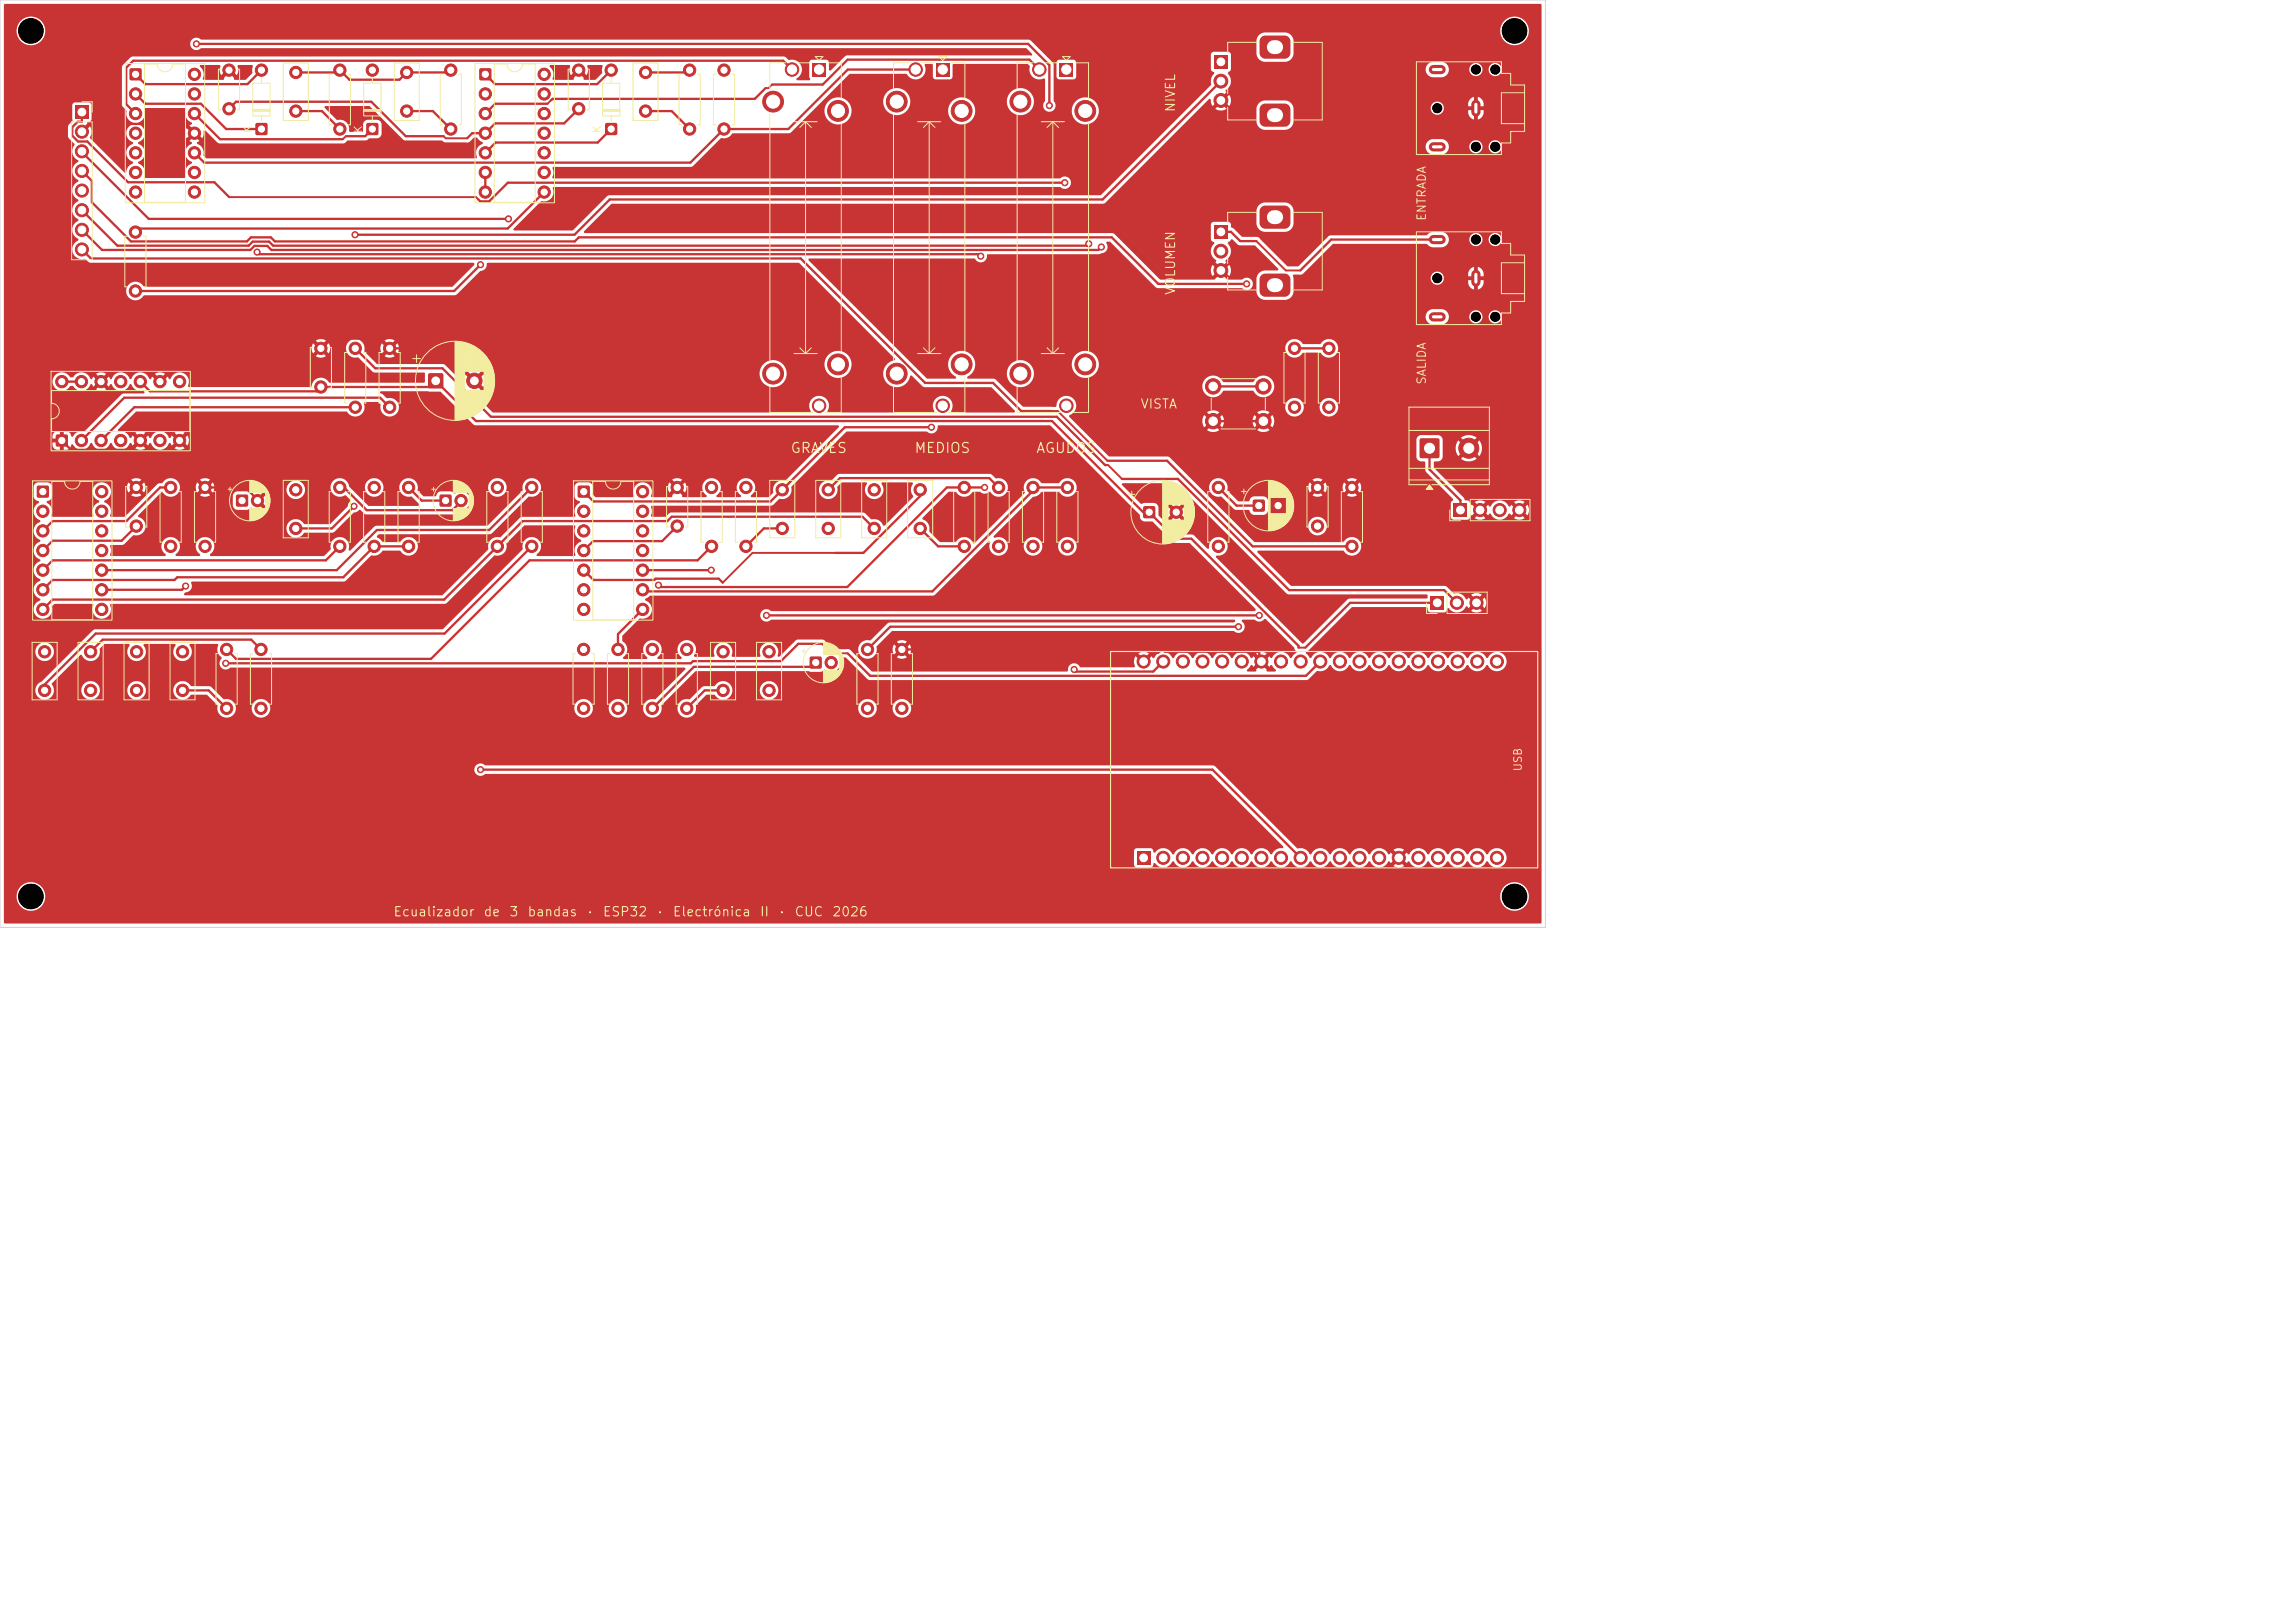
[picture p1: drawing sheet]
<svg xmlns="http://www.w3.org/2000/svg" width="297mm" height="210mm" viewBox="0 0 297 210" stroke-linecap="round" stroke-linejoin="round" font-family="sans-serif">
<defs><g id="words">
<g font-size="1.3" fill="#f2eda1">
<text x="102.2" y="58.9">GRAVES</text>
<text x="118.2" y="58.9">MEDIOS</text>
<text x="134" y="58.9">AGUDOS</text>
</g>
<g font-size="1.2" fill="#f2eda1">
<text x="152.4" y="14.6" transform="rotate(-90 152.4 14.6)">NIVEL</text>
<text x="152.4" y="38.3" transform="rotate(-90 152.4 38.3)">VOLUMEN</text>
<text x="147.5" y="53.2">VISTA</text>
<text x="50.8" y="118.9">Ecualizador</text>
<text x="62.5" y="118.9">de</text>
<text x="65.8" y="118.9">3</text>
<text x="68.2" y="118.9">bandas</text>
<text x="75.8" y="118.9">·</text>
<text x="77.9" y="118.9">ESP32</text>
<text x="84.8" y="118.9">·</text>
<text x="87" y="118.9">Electrónica</text>
<text x="98.2" y="118.9">II</text>
<text x="100.6" y="118.9">·</text>
<text x="102.7" y="118.9">CUC</text>
<text x="107.6" y="118.9">2026</text>
</g>
<g font-size="1.1" fill="#f2eda1">
<text x="184.8" y="28.7" transform="rotate(-90 184.8 28.7)">ENTRADA</text>
<text x="184.8" y="49.9" transform="rotate(-90 184.8 49.9)">SALIDA</text>
</g>
<g font-size="1" fill="#f2eda1">
<text x="32.8" y="17.3" transform="rotate(-90 32.8 17.3)">K</text>
<text x="47.1" y="17.3" transform="rotate(-90 47.1 17.3)">K</text>
<text x="78" y="17.3" transform="rotate(-90 78 17.3)">K</text>
<text x="197.2" y="99.9" transform="rotate(-90 197.2 99.9)">USB</text>
</g>
</g></defs>
<g fill="#c83434" stroke="#c83434" stroke-width=".13">
<circle cx="5.8" cy="89.3" r=".8"/>
<circle cx="5.8" cy="84.3" r=".8"/>
<circle cx="17.5" cy="37.7" r=".8"/>
<circle cx="17.5" cy="30" r=".8"/>
<circle cx="52.6" cy="14.4" r=".8"/>
<circle cx="52.6" cy="9.4" r=".8"/>
<circle cx="119.1" cy="68.4" r=".8"/>
<circle cx="119.1" cy="63.4" r=".8"/>
</g>
<path d="M137.1 8.1h1.8v1.8h-1.8z" fill="#c83434"/>
<g fill="#c83434" stroke="#c83434" stroke-width=".13">
<circle cx="134.5" cy="9" r=".87"/>
<circle cx="138" cy="52.5" r=".87"/>
<circle cx="132.1" cy="13.1" r="1.35"/>
<circle cx="140.5" cy="14.3" r="1.35"/>
<circle cx="140.5" cy="47.1" r="1.35"/>
<circle cx="132.1" cy="48.3" r="1.35"/>
<circle cx="101.2" cy="68.4" r=".8"/>
<circle cx="101.2" cy="63.4" r=".8"/>
<circle cx="29.3" cy="91.7" r=".8"/>
<circle cx="29.3" cy="84" r=".8"/>
</g>
<path d="M185.2 77.2h1.6v1.7h-1.6z" fill="#c83434"/>
<g fill="#c83434" stroke="#c83434" stroke-width=".13">
<circle cx="188.5" cy="78" r=".85"/>
<circle cx="191.1" cy="78" r=".85"/>
<circle cx="41.5" cy="50.1" r=".8"/>
<circle cx="41.5" cy="45.1" r=".8"/>
<circle cx="116.7" cy="91.7" r=".8"/>
<circle cx="116.7" cy="84" r=".8"/>
<circle cx="129.2" cy="70.7" r=".8"/>
<circle cx="129.2" cy="63.1" r=".8"/>
<circle cx="38.3" cy="14.4" r=".8"/>
<circle cx="38.3" cy="9.4" r=".8"/>
<circle cx="23.6" cy="89.3" r=".8"/>
<circle cx="23.6" cy="84.3" r=".8"/>
<circle cx="68.8" cy="70.7" r=".8"/>
<circle cx="68.8" cy="63.1" r=".8"/>
<circle cx="93.6" cy="89.3" r=".8"/>
<circle cx="93.6" cy="84.3" r=".8"/>
<circle cx="44" cy="70.7" r=".8"/>
<circle cx="44" cy="63.1" r=".8"/>
</g>
<path d="M56.9 64h.2h1.3l.1 .2-.1 1.3-.2 .1-1.3-.1v-.2z" fill="#c83434"/>
<g fill="#c83434" stroke="#c83434" stroke-width=".13">
<circle cx="59.7" cy="64.8" r=".8"/>
<circle cx="38.3" cy="68.4" r=".8"/>
<circle cx="38.3" cy="63.4" r=".8"/>
<circle cx="88.9" cy="91.7" r=".8"/>
<circle cx="88.9" cy="84" r=".8"/>
</g>
<path d="M104.8 85l.2-.1 1.3 .1 .1 .2-.1 1.3h-.2h-1.3v-.2z" fill="#c83434"/>
<g fill="#c83434" stroke="#c83434" stroke-width=".13">
<circle cx="107.6" cy="85.7" r=".8"/>
<circle cx="157" cy="50" r="1"/>
<circle cx="163.5" cy="50" r="1"/>
<circle cx="157" cy="54.5" r="1"/>
<circle cx="163.5" cy="54.5" r="1"/>
</g>
<path d="M157.1 7.1h1.8v1.8h-1.8z" fill="#c83434"/>
<g fill="#c83434" stroke="#c83434" stroke-width=".13">
<circle cx="158" cy="10.5" r=".9"/>
<circle cx="158" cy="13" r=".9"/>
</g>
<g fill="#c83434">
<path d="M163.2 4.9l.2-.2 .3-.1h2.6l.4 .2 .2 .2 .1 .4v1.5l-.2 .4-.2 .2-.3 .1h-2.6l-.4-.2-.2-.2-.1-.3v-1.5z"/>
<path d="M163.2 13.7l.2-.2 .3-.1h2.6l.4 .2 .2 .2 .1 .4v1.5l-.2 .4-.2 .2-.3 .1h-2.6l-.4-.2-.2-.2-.1-.3v-1.5z"/>
</g>
<path d="M185.5 19h1M185.5 9h1M191 13.5v1" fill="none" stroke="#c83434" stroke-width="1.2"/>
<path d="M16.8 8.9l.2-.1 1.3 .1v.2v1.2l-.2 .1-1.3-.1-.1-.1z" fill="#c83434"/>
<g fill="#c83434" stroke="#c83434" stroke-width=".13">
<circle cx="17.5" cy="12.2" r=".8"/>
<circle cx="17.5" cy="14.7" r=".8"/>
<circle cx="17.5" cy="17.2" r=".8"/>
<circle cx="17.5" cy="19.8" r=".8"/>
<circle cx="17.5" cy="22.3" r=".8"/>
<circle cx="17.5" cy="24.9" r=".8"/>
<circle cx="25.2" cy="24.9" r=".8"/>
<circle cx="25.2" cy="22.3" r=".8"/>
<circle cx="25.2" cy="19.8" r=".8"/>
<circle cx="25.2" cy="17.2" r=".8"/>
<circle cx="25.2" cy="14.7" r=".8"/>
<circle cx="25.2" cy="12.2" r=".8"/>
<circle cx="25.2" cy="9.6" r=".8"/>
<circle cx="157.7" cy="70.7" r=".8"/>
<circle cx="157.7" cy="63.1" r=".8"/>
<circle cx="92.1" cy="70.7" r=".8"/>
<circle cx="92.1" cy="63.1" r=".8"/>
<circle cx="84.4" cy="91.7" r=".8"/>
<circle cx="84.4" cy="84" r=".8"/>
<circle cx="29.6" cy="14.1" r=".8"/>
<circle cx="29.6" cy="9.1" r=".8"/>
<circle cx="46" cy="52.7" r=".8"/>
<circle cx="46" cy="45.1" r=".8"/>
<circle cx="93.7" cy="16.7" r=".8"/>
<circle cx="93.7" cy="9.1" r=".8"/>
<circle cx="113.1" cy="68.4" r=".8"/>
<circle cx="113.1" cy="63.4" r=".8"/>
<circle cx="74.9" cy="14.1" r=".8"/>
<circle cx="74.9" cy="9.1" r=".8"/>
<circle cx="89.2" cy="16.7" r=".8"/>
<circle cx="89.2" cy="9.1" r=".8"/>
</g>
<path d="M147.1 110.2h1.8v1.7h-1.8z" fill="#c83434"/>
<g fill="#c83434" stroke="#c83434" stroke-width=".13">
<circle cx="150.5" cy="111" r=".85"/>
<circle cx="153.1" cy="111" r=".85"/>
<circle cx="155.6" cy="111" r=".85"/>
<circle cx="158.2" cy="111" r=".85"/>
<circle cx="160.7" cy="111" r=".85"/>
<circle cx="163.2" cy="111" r=".85"/>
<circle cx="165.8" cy="111" r=".85"/>
<circle cx="168.3" cy="111" r=".85"/>
<circle cx="170.9" cy="111" r=".85"/>
<circle cx="173.4" cy="111" r=".85"/>
<circle cx="175.9" cy="111" r=".85"/>
<circle cx="178.5" cy="111" r=".85"/>
<circle cx="181" cy="111" r=".85"/>
<circle cx="183.6" cy="111" r=".85"/>
<circle cx="186.1" cy="111" r=".85"/>
<circle cx="188.6" cy="111" r=".85"/>
<circle cx="191.2" cy="111" r=".85"/>
<circle cx="193.7" cy="111" r=".85"/>
<circle cx="148" cy="85.6" r=".85"/>
<circle cx="150.5" cy="85.6" r=".85"/>
<circle cx="153.1" cy="85.6" r=".85"/>
<circle cx="155.6" cy="85.6" r=".85"/>
<circle cx="158.2" cy="85.6" r=".85"/>
<circle cx="160.7" cy="85.6" r=".85"/>
<circle cx="163.2" cy="85.6" r=".85"/>
<circle cx="165.8" cy="85.6" r=".85"/>
<circle cx="168.3" cy="85.6" r=".85"/>
<circle cx="170.9" cy="85.6" r=".85"/>
<circle cx="173.4" cy="85.6" r=".85"/>
<circle cx="175.9" cy="85.6" r=".85"/>
<circle cx="178.5" cy="85.6" r=".85"/>
<circle cx="181" cy="85.6" r=".85"/>
<circle cx="183.6" cy="85.6" r=".85"/>
<circle cx="186.1" cy="85.6" r=".85"/>
<circle cx="188.6" cy="85.6" r=".85"/>
<circle cx="191.2" cy="85.6" r=".85"/>
<circle cx="193.7" cy="85.6" r=".85"/>
</g>
<path d="M7.3 56.3l.1-.1 1.3 .1 .1 .2-.1 1.2-.1 .1-1.3-.1-.1-.1z" fill="#c83434"/>
<g fill="#c83434" stroke="#c83434" stroke-width=".13">
<circle cx="10.5" cy="57" r=".8"/>
<circle cx="13.1" cy="57" r=".8"/>
<circle cx="15.6" cy="57" r=".8"/>
<circle cx="18.2" cy="57" r=".8"/>
<circle cx="20.7" cy="57" r=".8"/>
<circle cx="23.2" cy="57" r=".8"/>
<circle cx="23.2" cy="49.4" r=".8"/>
<circle cx="20.7" cy="49.4" r=".8"/>
<circle cx="18.2" cy="49.4" r=".8"/>
<circle cx="15.6" cy="49.4" r=".8"/>
<circle cx="13.1" cy="49.4" r=".8"/>
<circle cx="10.5" cy="49.4" r=".8"/>
<circle cx="8" cy="49.4" r=".8"/>
</g>
<path d="M157.1 29.1h1.8v1.8h-1.8z" fill="#c83434"/>
<g fill="#c83434" stroke="#c83434" stroke-width=".13">
<circle cx="158" cy="32.5" r=".9"/>
<circle cx="158" cy="35" r=".9"/>
</g>
<g fill="#c83434">
<path d="M163.3 26.8l.4-.2h2.6l.4 .2 .2 .2 .1 .4v1.5l-.2 .4-.2 .2-.3 .1h-2.6l-.4-.2-.2-.2-.1-.3v-1.7z"/>
<path d="M163.2 35.7l.2-.2 .3-.1h2.6l.4 .2 .2 .2 .1 .4v1.5l-.2 .4-.2 .2-.3 .1h-2.6l-.4-.2-.2-.2-.1-.3v-1.5z"/>
<path d="M62.1 8.9l.2-.1 1.2 .1 .1 .2-.1 1.2-.1 .1-1.3-.1-.1-.1z"/>
</g>
<g fill="#c83434" stroke="#c83434" stroke-width=".13">
<circle cx="62.8" cy="12.2" r=".8"/>
<circle cx="62.8" cy="14.7" r=".8"/>
<circle cx="62.8" cy="17.2" r=".8"/>
<circle cx="62.8" cy="19.8" r=".8"/>
<circle cx="62.8" cy="22.3" r=".8"/>
<circle cx="62.8" cy="24.9" r=".8"/>
<circle cx="70.4" cy="24.9" r=".8"/>
<circle cx="70.4" cy="22.3" r=".8"/>
<circle cx="70.4" cy="19.8" r=".8"/>
<circle cx="70.4" cy="17.2" r=".8"/>
<circle cx="70.4" cy="14.7" r=".8"/>
<circle cx="70.4" cy="12.2" r=".8"/>
<circle cx="70.4" cy="9.6" r=".8"/>
</g>
<path d="M9.8 13.7h1.6v1.7h-1.6z" fill="#c83434"/>
<g fill="#c83434" stroke="#c83434" stroke-width=".13">
<circle cx="10.6" cy="17" r=".85"/>
<circle cx="10.6" cy="19.6" r=".85"/>
<circle cx="10.6" cy="22.1" r=".85"/>
<circle cx="10.6" cy="24.7" r=".85"/>
<circle cx="10.6" cy="27.2" r=".85"/>
<circle cx="10.6" cy="29.7" r=".85"/>
<circle cx="10.6" cy="32.3" r=".85"/>
<circle cx="17.7" cy="89.3" r=".8"/>
<circle cx="17.7" cy="84.3" r=".8"/>
<circle cx="175" cy="70.7" r=".8"/>
<circle cx="175" cy="63.1" r=".8"/>
<circle cx="17.6" cy="68.1" r=".8"/>
<circle cx="17.6" cy="63.1" r=".8"/>
</g>
<path d="M188.2 65.2h1.6v1.7h-1.6z" fill="#c83434"/>
<g fill="#c83434" stroke="#c83434" stroke-width=".13">
<circle cx="191.5" cy="66" r=".85"/>
<circle cx="194.1" cy="66" r=".85"/>
<circle cx="196.6" cy="66" r=".85"/>
</g>
<path d="M47.5 16l.1-.1 1.3 .1 .1 .1-.1 1.3-.2 .1-1.2-.1-.1-.2z" fill="#c83434"/>
<g fill="#c83434" stroke="#c83434" stroke-width=".13">
<circle cx="48.2" cy="9.1" r=".8"/>
<circle cx="96.5" cy="70.7" r=".8"/>
<circle cx="96.5" cy="63.1" r=".8"/>
<circle cx="87.6" cy="68.1" r=".8"/>
<circle cx="87.6" cy="63.1" r=".8"/>
<circle cx="33.8" cy="91.7" r=".8"/>
<circle cx="33.8" cy="84" r=".8"/>
</g>
<path d="M33.1 16l.2-.1 1.3 .1v.1v1.3l-.2 .1-1.3-.1-.1-.2z" fill="#c83434"/>
<circle cx="33.8" cy="9.1" r=".8" fill="#c83434" stroke="#c83434" stroke-width=".13"/>
<path d="M121.1 8.1h1.8v1.8h-1.8z" fill="#c83434"/>
<g fill="#c83434" stroke="#c83434" stroke-width=".13">
<circle cx="118.5" cy="9" r=".87"/>
<circle cx="122" cy="52.5" r=".87"/>
<circle cx="116.1" cy="13.1" r="1.35"/>
<circle cx="124.5" cy="14.3" r="1.35"/>
<circle cx="124.5" cy="47.1" r="1.35"/>
<circle cx="116.1" cy="48.3" r="1.35"/>
<circle cx="50.4" cy="52.7" r=".8"/>
<circle cx="50.4" cy="45.1" r=".8"/>
<circle cx="75.5" cy="91.7" r=".8"/>
<circle cx="75.5" cy="84" r=".8"/>
</g>
<path d="M105.1 8.1h1.8v1.8h-1.8z" fill="#c83434"/>
<g fill="#c83434" stroke="#c83434" stroke-width=".13">
<circle cx="102.5" cy="9" r=".87"/>
<circle cx="106" cy="52.5" r=".87"/>
<circle cx="100.1" cy="13.1" r="1.35"/>
<circle cx="108.5" cy="14.3" r="1.35"/>
<circle cx="108.5" cy="47.1" r="1.35"/>
<circle cx="100.1" cy="48.3" r="1.35"/>
<circle cx="22.1" cy="70.7" r=".8"/>
<circle cx="22.1" cy="63.1" r=".8"/>
</g>
<path d="M185.5 31h1M191 35.5v1M185.5 41h1" fill="none" stroke="#c83434" stroke-width="1.2"/>
<path d="M74.8 62.9l.2-.1 1.3 .1v.2v1.2l-.2 .1-1.3-.1-.1-.1z" fill="#c83434"/>
<g fill="#c83434" stroke="#c83434" stroke-width=".13">
<circle cx="75.5" cy="66.2" r=".8"/>
<circle cx="75.5" cy="68.7" r=".8"/>
<circle cx="75.5" cy="71.2" r=".8"/>
<circle cx="75.5" cy="73.8" r=".8"/>
<circle cx="75.5" cy="76.3" r=".8"/>
<circle cx="75.5" cy="78.9" r=".8"/>
<circle cx="83.2" cy="78.9" r=".8"/>
<circle cx="83.2" cy="76.3" r=".8"/>
<circle cx="83.2" cy="73.8" r=".8"/>
<circle cx="83.2" cy="71.2" r=".8"/>
<circle cx="83.2" cy="68.7" r=".8"/>
<circle cx="83.2" cy="66.2" r=".8"/>
<circle cx="83.2" cy="63.6" r=".8"/>
<circle cx="44" cy="16.7" r=".8"/>
<circle cx="44" cy="9.1" r=".8"/>
<circle cx="99.5" cy="89.3" r=".8"/>
<circle cx="99.5" cy="84.3" r=".8"/>
<circle cx="124.8" cy="70.7" r=".8"/>
<circle cx="124.8" cy="63.1" r=".8"/>
<circle cx="52.9" cy="70.7" r=".8"/>
<circle cx="52.9" cy="63.1" r=".8"/>
<circle cx="112.3" cy="91.7" r=".8"/>
<circle cx="112.3" cy="84" r=".8"/>
<circle cx="170.5" cy="68.1" r=".8"/>
<circle cx="170.5" cy="63.1" r=".8"/>
<circle cx="48.4" cy="70.7" r=".8"/>
<circle cx="48.4" cy="63.1" r=".8"/>
<circle cx="80" cy="91.7" r=".8"/>
<circle cx="80" cy="84" r=".8"/>
</g>
<path d="M183.8 56.8l.1-.1h2.1l.2 .1 .1 .2v2.1l-.1 .1-.2 .1h-2.1l-.1-.1-.1-.1v-2.1z" fill="#c83434"/>
<circle cx="190.1" cy="58" r="1.3" fill="#c83434" stroke="#c83434" stroke-width=".13"/>
<path d="M30.6 64h.2h1.3v.2v1.3l-.2 .1-1.3-.1-.1-.2z" fill="#c83434"/>
<circle cx="33.3" cy="64.8" r=".8" fill="#c83434" stroke="#c83434" stroke-width=".13"/>
<path d="M78.4 16l.1-.1 1.3 .1 .1 .1-.1 1.3-.2 .1-1.2-.1-.1-.2z" fill="#c83434"/>
<g fill="#c83434" stroke="#c83434" stroke-width=".13">
<circle cx="79.1" cy="9.1" r=".8"/>
<circle cx="172" cy="52.7" r=".8"/>
<circle cx="172" cy="45.1" r=".8"/>
</g>
<path d="M162.2 64.7l.2-.1 1.2 .1 .1 .2-.1 1.3h-.1h-1.3l-.1-.2z" fill="#c83434"/>
<g fill="#c83434" stroke="#c83434" stroke-width=".13">
<circle cx="165.4" cy="65.4" r=".8"/>
<circle cx="83.5" cy="14.4" r=".8"/>
<circle cx="83.5" cy="9.4" r=".8"/>
<circle cx="138.1" cy="70.7" r=".8"/>
<circle cx="138.1" cy="63.1" r=".8"/>
<circle cx="58.3" cy="16.7" r=".8"/>
<circle cx="58.3" cy="9.1" r=".8"/>
<circle cx="64.4" cy="70.7" r=".8"/>
<circle cx="64.4" cy="63.1" r=".8"/>
<circle cx="26.5" cy="70.7" r=".8"/>
<circle cx="26.5" cy="63.1" r=".8"/>
<circle cx="11.7" cy="89.3" r=".8"/>
<circle cx="11.7" cy="84.3" r=".8"/>
</g>
<path d="M4.8 62.9l.2-.1 1.3 .1v.2v1.2l-.2 .1-1.3-.1-.1-.1z" fill="#c83434"/>
<g fill="#c83434" stroke="#c83434" stroke-width=".13">
<circle cx="5.5" cy="66.2" r=".8"/>
<circle cx="5.5" cy="68.7" r=".8"/>
<circle cx="5.5" cy="71.2" r=".8"/>
<circle cx="5.5" cy="73.8" r=".8"/>
<circle cx="5.5" cy="76.3" r=".8"/>
<circle cx="5.5" cy="78.9" r=".8"/>
<circle cx="13.2" cy="78.9" r=".8"/>
<circle cx="13.2" cy="76.3" r=".8"/>
<circle cx="13.2" cy="73.8" r=".8"/>
<circle cx="13.2" cy="71.2" r=".8"/>
<circle cx="13.2" cy="68.7" r=".8"/>
<circle cx="13.2" cy="66.2" r=".8"/>
<circle cx="13.2" cy="63.6" r=".8"/>
<circle cx="133.7" cy="70.7" r=".8"/>
<circle cx="133.7" cy="63.1" r=".8"/>
</g>
<path d="M148 65.5h.2h1.2l.1 .2-.1 1.3-.1 .1-1.3-.1-.1-.2z" fill="#c83434"/>
<g fill="#c83434" stroke="#c83434" stroke-width=".13">
<circle cx="152.2" cy="66.3" r=".8"/>
<circle cx="107.2" cy="68.4" r=".8"/>
<circle cx="107.2" cy="63.4" r=".8"/>
<circle cx="167.5" cy="52.7" r=".8"/>
<circle cx="167.5" cy="45.1" r=".8"/>
</g>
<path d="M55.5 48.3h.1h1.5h.2l.1 .2v1.5l-.1 .2-.2 .1h-1.5l-.1-.1-.1-.2v-1.5z" fill="#c83434"/>
<g fill="#c83434" stroke="#c83434" stroke-width=".13">
<circle cx="61.4" cy="49.3" r="1"/>
<circle cx="24" cy="75.8" r=".4"/>
<circle cx="62.2" cy="34.2" r=".4"/>
<circle cx="92" cy="73.8" r=".4"/>
<circle cx="127.4" cy="63.1" r=".4"/>
<circle cx="85.2" cy="75.7" r=".4"/>
<circle cx="120.5" cy="55.3" r=".4"/>
<circle cx="160.3" cy="81.1" r=".4"/>
<circle cx="45.8" cy="65.5" r=".4"/>
<circle cx="45.9" cy="30.4" r=".4"/>
<circle cx="163" cy="79.6" r=".4"/>
<circle cx="99.2" cy="79.6" r=".4"/>
<circle cx="33.3" cy="32.6" r=".4"/>
<circle cx="126.9" cy="33.1" r=".4"/>
<circle cx="135.8" cy="13.7" r=".4"/>
<circle cx="25.4" cy="5.7" r=".4"/>
<circle cx="137.8" cy="23.6" r=".4"/>
<circle cx="62.2" cy="99.6" r=".4"/>
<circle cx="65.8" cy="28.3" r=".4"/>
<circle cx="139" cy="86.6" r=".4"/>
<circle cx="142.5" cy="32" r=".4"/>
<circle cx="140.9" cy="31.5" r=".4"/>
<circle cx="161.3" cy="36.7" r=".4"/>
<circle cx="29.2" cy="85.8" r=".4"/>
</g>
<g fill="none" stroke="#c83434" stroke-width=".3">
<path d="M10.6 17l1-1h12.4l1.2 1.2M10.6 14.5v1.3h-.5l-.8 .7v1.1l.8 .7h1.2l5.3 5.3h11.1l2 1.9M10.6 19.6v.1l8.6 8.6h46.6M17.5 12.2l1.3 1.2h7.2l3.3 3.3h4.5M25.2 14.7l3.3 3.3h15.9M25.4 5.7h107.7l2.7 2.7v5.3M29.6 14.1l.9-.9h17.6l4.4 4.4h4.9M33.8 9.1l-1.8 1.8h-13.2l-1.3-1.3M38.3 14.4h3.4l2.3 2.3M48.2 16.7l-.9 .9h-2.4M52.6 14.4h3.4l2.3 2.3M58.3 9.1l-.3 .3h-5.4l-.9 .9h-6.5l-1.2-1.2-.3 .3h-5.4"/>
<path d="M70.9 13.4h-6.8l-1.3 1.3M74.9 14.1l-1.9 1.9h-8.9l-1.3 1.2h-1.7l-.6 .7M79.1 9.1l-1.8 1.8h-13.2l-1.3-1.3M79.1 16.7l-1.8 1.7h-13.2l-1.3 1.4M83.5 14.4h3.4l2.3 2.3M89.2 9.1l-.3 .3h-5.4M99.1 11.4l-1.4 1.4h-26.2l-.2 .2M102.5 9l-1.1-1.1h-84.2l-.9 .9v4.7l1.2 1.2M118.5 9h-8.8l-7.7 7.7h-8.3l-4.4 4.3h-62.9l-1.2-1.2M134.5 9l-1.3-1.3h-23.5l-3.2 3.2h-6.6M158 10.5l-15.3 15.3h-63.8l-4.5 4.6h-28.5M10.6 22.1l1.3 1.3v2.8l5.1 5h15l.5-.5h2.6l.5 .5h38.8l.5-.5h69l6 6h11.4"/>
<path d="M10.6 29.7l2.6 2.6h19.2l.5-.5h1.7l.5 .5h107l.4-.3M10.6 27.2l4.6 4.6h17l.5-.5h2.1l.5 .5h105.3l.3-.3M10.6 32.3l1.2 1.1h91.8l16.1 16.1h8.8l3.7 3.7h3.8M33.3 32.6l.2 .3h93.2l.2 .2M62.2 34.2l-3.4 3.5h-41.3M62.8 22.3v2.6M70.4 24.9l-4.7 4.7h-47.7l-.5 .4M137.8 23.6h-72.1l-2.4 2.5h-1.2l-.2-.3M158 30h1.3l1.2 1.2h2.1M186 31h-13.7l-4 4M8 49.4h2.5M8 57l1.2 1.2h7.8l1.2-1.2"/>
<path d="M18.2 49.4l1.2 1.2h21.6l.5-.5h14.1l.8-.8 5.2 5.2h74.5l11.8 11.8h.8l3.5 3.4h2l13.8 13.9v.2M41.5 45.1l1.3-1.3h6.4l1.2 1.3h6.8l4.2 4.2M46 45.1l2.6 2.6h8.7l6.2 6.2h73.3l6.2 6.3h.2M46 52.7h-28.6l-4.3 4.3M50.4 52.7l-1.2-1.2h-33.1l-5.6 5.5M120.5 55.3h-11.2l-9.6 9.6h-22.9l-1.3-1.3M143.3 59.6h7.7l11.1 11.1h12.9M157 54.5h6.5M157 50h6.5M167.5 45.1h4.5M185 58v2.7l4 4v1.3M17.6 68.1l-1.9 1.9h-8.9l-1.3 1.2"/>
<path d="M22.1 63.1h-1.4l-4.3 4.3h-9.6l-1.3 1.3M24 75.8l-.5 .5h-10.3M26.5 63.1h5.3l1.5 1.5v.2M44 63.1h.5l3 2.9h11l1.2-1.1v-.1M44 70.7l-1.8 1.8h-35.4l-1.3 1.3M45.8 65.5l-2.9 2.9h-4.6M52.9 70.7h-4.5l-4 4h-21.5l-.3 .3h-15.8l-1.3 1.3M52.9 63.1l1.7 1.7h3.1M68.8 70.7l-11.3 11.3h-45.1l-6.6 6.6v.7M68.8 63.1l-5.5 5.5h-14.5l-5.2 5.2h-30.4M75.5 73.8l1.3 1.2h7.9l.1-.1h8.2l.5 .5M83.2 73.8h8.8"/>
<path d="M83.2 78.9l-3.2 3.1v2M87.6 68.1l-1.9 1.9h-8.9l-1.3 1.2M92.1 70.7l-1.8 1.8h-21.8l-12.7 12.8h-25.3l-1.2-1.3M99.2 79.6h63.8M101.2 68.4h-2.3l-2.4 2.3M113.1 68.4l-1.5-1.5h-24.7l-.5 .5h-18.8l-10.1 10.2h-50.7l-1.3 1.3M119.1 68.4l2.3 2.3h3.4M119.1 63.4v.8l-7.4 7.3h-3.6M127.4 63.1h-4.9l-12.8 12.9h-24.2l-.3-.3M129.2 63.1l-1.2-1.2h-19.3l-1.5 1.5M138.1 63.1h-4.4v.4l-13 13h-37.3l-.2-.2M145.2 62h7.2l14.4 14.4h20.1l1.6 1.6"/>
<path d="M157.7 63.1l2.3 2.3h2.9M170.5 63.1l-2.3 2.3h-2.8M186 78h-11.3l-5.8 5.8M23.6 89.3h3.4l2.3 2.4M33.8 84l-1.3-1.2h-19.2l-1.6 1.5M62.2 99.6h94.7l11.4 11.4M93.6 89.3h-2.4l-2.3 2.4M105.6 85.7l-.6 .6h-15.2l-5.4 5.4M106.4 83.3h-3.1l-2.2 2.2h-11.4l-.3 .3h-60.2M109.7 84.5l2.9 2.9h56.4l1.9-1.8M116.7 84h29.7l1.6 1.6 1.1-1.1h.2M150.3 84l.3 .2"/>
<path d="M150.5 85.6l-1.3 1.3h-9.9l-.3-.3M160.3 81.1h-45.1l-2.9 2.9M163 84.3v1l.2 .3"/>
</g>
<g fill="none" stroke="#c83434" stroke-width=".25">
<path d="M44.9 17.6h-.1l-.4 .4M57.4 17.6l.3 .3h2.8M71.3 13l-.4 .4M99.9 10.9l-.4 .5h-.4M29.7 25.5h31.9l.3 .3M162.6 31.2l3.8 3.8h1.9M136 53.2h.9l6.4 6.4M108.1 71.5h-10.7l-3.9 3.9M143.2 60.2h.2l1.8 1.8M106.4 83.3l1.2 1.2h2.1M150.3 84l-.4 .5h-.6M150.6 84.2l.1 .1h12.3"/>
<path d="M168 83.8h.9"/>
</g>
<g fill="#c83434">
<path d="M84.3 65.5l.1-.1h15.4l.3-.1 .7-.7 .1-.1a1.27 1.27 0 0 0 1.5-1.5l7.2-7.2 10.4 .1a.81 .81 0 0 0 .9 .1 .81 .81 0 0 0 .4-.8l.2-.2 14.4 .1 11.6 11.5v.3a.64 .64 0 0 0 .6 .6h1.1l2.7 2.7 2.1 .1 8.5 8.5v.2l-.2 .1h-62.5a.83 .83 0 0 0-1.2-.1 .83 .83 0 0 0 0 1.2 .83 .83 0 0 0 1.2 0h59.9l.2 .1-.3 .2h-44.5l-.2 .2-2.2 2.1-.1 .1a1.2 1.2 0 0 0-1.5 1 1.2 1.2 0 0 0 1.1 1.3 1.2 1.2 0 0 0 1.3-1.3h2v.4l.2 .4 .6-.6 .2 .3h.2l-.6 .6a1.19 1.19 0 0 0 1.3 0l-.6-.6h.2l.1-.3 .6 .6a1.2 1.2 0 0 0 0-1.3l-.6 .6-.1-.3-.2-.1 .5-.6a1.2 1.2 0 0 0-1.2 0l.6 .6-.2 .1-.2 .3-.6-.6-.2 .5h-2v-.3l2-2 44.2 .1a.81 .81 0 0 0 1.2-.1 .81 .81 0 0 0-.2-1.2v-.2h.1h1.6a.81 .81 0 0 0 1.2-.1h.2l3.7 3.7 .3 .6-.4 .4-.3 .3h-.1a1.3 1.3 0 0 0-1.2-.8 1.3 1.3 0 0 0-1.2 .8h-.2l-.1-.2-.6 .6-.1-.2-.2-.2 .5-.6a1.24 1.24 0 0 0-1.4 .1l.6 .5-.3 .2v.2l-.6-.6-.1 .2h-.2a1.3 1.3 0 0 0-1.2-.8 1.3 1.3 0 0 0-1.2 .8h-.1a1.3 1.3 0 0 0-1.2-.8 1.3 1.3 0 0 0-1.2 .8h-.2a1.3 1.3 0 0 0-1.2-.8 1.3 1.3 0 0 0-1.2 .8h-.1a1.3 1.3 0 0 0-1.2-.8 1.3 1.3 0 0 0-1.2 .8h-.2a1.3 1.3 0 0 0-1.2-.8 1.3 1.3 0 0 0-1.1 .8h-.2l-.2-.2-.5 .6-.1-.2-.3-.2 .6-.6a1.24 1.24 0 0 0-1.4 .1l.6 .5-.3 .2-.1 .2-.6-.6a1.63 1.63 0 0 0 0 1.4h-.2h-6.9a.83 .83 0 0 0-1-.4 .83 .83 0 0 0-.6 .9l-.1 .1h-25.2l-2.9-2.8-.2-.1h-2l-1.1-1.1-.3-.1h-3.3l-2.2 2.2a.15 .15 0 0 1-.2 0 .15 .15 0 0 1-.1-.2 1.21 1.21 0 0 0-1.1-1.7 1.21 1.21 0 0 0-1.1 1.8l-.1 .1h-3.5l-.1-.1a1.24 1.24 0 0 0-1.1-1.8 1.24 1.24 0 0 0-1.1 1.8l-.2 .1h-2.3l-.2-.1v-.1a1.21 1.21 0 0 0-.2-1.7 1.21 1.21 0 0 0-1.7 .3 1.21 1.21 0 0 0 .3 1.7v.1l-.1 .1h-2.9l-.1-.2a1.23 1.23 0 0 0 .3-1.8 1.23 1.23 0 0 0-1.9 0 1.23 1.23 0 0 0 .3 1.8v.1l-.2 .1h-2.8l-.2-.2a1.35 1.35 0 0 0-.1-2.2l.1-.7 2.1-2.1 .2-.1a1.21 1.21 0 0 0 1.4-.8 1.21 1.21 0 0 0-.8-1.5v-.2l.7-.4h36.5l.3-.1 6.9-6.9h.2v.1a1.2 1.2 0 0 0 .9 1.7 1.2 1.2 0 0 0 1.4-1.3h2.1v.2a1.2 1.2 0 0 0 1.3 1.1 1.2 1.2 0 0 0 1.1-1.3h2v.2a1.2 1.2 0 0 0 1.9 .9 1.2 1.2 0 0 0 0-2 1.2 1.2 0 0 0-1.9 .9h-2v-.2a1.2 1.2 0 0 0-1.3-.9 1.2 1.2 0 0 0-1.1 1.1h-2.1v-.2a1.24 1.24 0 0 0-1.7-.8l-.1-.1v-.2l5.1-5a2.11 2.11 0 0 0 1.1-.7h2.3a1.21 1.21 0 0 0 1.8 .5 1.21 1.21 0 0 0 0-1.9 1.21 1.21 0 0 0-1.8 .3h-.1h-2.2a1.22 1.22 0 0 0-1.7-.5 1.22 1.22 0 0 0-.5 1.7l-6.5 6.6h-.2a1.21 1.21 0 0 0-1-.8 1.21 1.21 0 0 0-1.1 .6h-.2h-2l-1.3-1.3v-.1a1.23 1.23 0 0 0-.9-1.5v-.2l3.3-3.3 1-.1a1.23 1.23 0 0 0 2.1 .1l.1-.1h1a.94 .94 0 0 0 1.2 0 1.22 1.22 0 0 0 1.6 .6 1.22 1.22 0 0 0 .7-1.5 1.22 1.22 0 0 0-1.5-.8l-.5-.5-.3-.1h-19.5l-.2 .1-.8 .8a1.34 1.34 0 0 0-1.6 1.3 1.21 1.21 0 0 0 1.4 1.1 1.21 1.21 0 0 0 1-1.6l.6-.6h3.1l.1 .1v.1a1.21 1.21 0 0 0 .2 1.7 1.21 1.21 0 0 0 1.6-.1 1.21 1.21 0 0 0 .1-1.6l.1-.2h3.8l.1 .1v.2a1.25 1.25 0 0 0 .1 1.5l-3.7 3.8h-.2a1.24 1.24 0 0 0-1.5-.8h-.1l-.7-.8-.3-.1h-24.8l-.3 .1-.5 .5h-1.7l-.2-.2a1.59 1.59 0 0 0 .1-1.2z"/>
<path d="M161.9 86.1h.1l.2 .2 .6-.6 .1 .3 .2 .1-.6 .5v.3h-1.1v-.2z"/>
<path d="M163.4 86.1l.1-.1 .2-.3 .6 .6 .1-.2h.2l.5 .6v.1l-1.1 .1-.1-.3z"/>
<path d="M145.2 62.6l7-.1 14.4 14.4h18l.1 .1v.3l-.1 .1-10.1 .1-5.9 5.8-11.2-11.2v-.2a1.22 1.22 0 0 0 1.4-.8 1.22 1.22 0 0 0-.7-1.5 1.22 1.22 0 0 0-1.5 .6l-.1 .7-.2 .1-1.9-1.8-2-.1-2.4-2.4-.1-.5h1.1v.4l.2 .3 .6-.6 .1 .2 .3 .2-.6 .6a1.19 1.19 0 0 0 1.3 0l-.6-.6 .2-.1 .1-.3 .6 .6a1.19 1.19 0 0 0 0-1.3l-.6 .6-.1-.2-.2-.1 .6-.6a1.19 1.19 0 0 0-1.3 0l.6 .6-.2 .1-.2 .2-.6-.6-.2 .6h-1.1v-.6a.65 .65 0 0 0-.6-.5h-1.2l-.5 .1-2.4-2.4z"/>
<path d="M18.6 14h.2h5.1l.2 .1a1.4 1.4 0 0 0 .8 1.8l-.1 .2-.3 .1 .6 .6-.3 .2v.2l-.6-.6a1.19 1.19 0 0 0 0 1.3l.6-.6v.2l.3 .1-.6 .6 .3 .2v.2a1.26 1.26 0 0 0-.8 1.1 1.26 1.26 0 0 0 .8 1.2v.2a1.39 1.39 0 0 0-.7 1.9h-.2h-5.1h-.2a1.4 1.4 0 0 0-.7-1.9v-.1a1.26 1.26 0 0 0 .8-1.2 1.26 1.26 0 0 0-.8-1.2v-.1a1.26 1.26 0 0 0 .8-1.2 1.26 1.26 0 0 0-.8-1.2v-.2a1.39 1.39 0 0 0 .7-1.9z"/>
<path d="M25.2 17.6h.2l.2-.3 .6 .6 .1-.4 .1-.5 .1-.1 1.6 1.6 .3 .1h16l.3-.1 .3-.3h2.3l.5-.3 1.2-.1 .3-.2 .1-.3v-1.2a.65 .65 0 0 0-.6-.6h-1.2a.65 .65 0 0 0-.6 .6l-.1 1h-1.6l-.1-.1a1.32 1.32 0 0 0-1.6-1.5l-1.6-1.5v-.2l5.8-.1 4.5 4.4 4.9 .1 .4 .2h2.9l.3-.1 .5-.5h.3l.9 .6v.2a1.39 1.39 0 0 0-.8 1.8l-.1 .1h-34.9l-.4-.4a1.36 1.36 0 0 0-.8-1.6v-.1l.3-.2z"/>
<path d="M25.9 8.5l2.5-.1 .1 .1v.1a1.2 1.2 0 0 0 .1 1.1l.6-.6 .2 .3 .2 .1-.6 .6v.2h-.1h-2.5l-.2-.1a1.38 1.38 0 0 0-.3-1.7z"/>
<path d="M29.7 9.5l.2-.1 .1-.3 .6 .6a1.2 1.2 0 0 0 .1-1.1l.2-.2h1.8v.2l-.1 .4 .1 .4-1 .9h-1.4v-.2z"/>
<path d="M71.1 8.5l2.5-.1 .2 .1v.1a1.2 1.2 0 0 0 .1 1.1l.6-.6 .1 .3 .2 .1-.6 .6v.2h-.1h-2.5l-.1-.1a1.38 1.38 0 0 0-.4-1.7z"/>
<path d="M74.9 9.5l.2-.1 .2-.3 .6 .6a1.2 1.2 0 0 0 .1-1.1l.1-.2h1.8l.1 .2-.1 .4v.4l-.9 .9h-1.4l-.1-.2z"/>
<path d="M.6 .5h198.8l.1 .1v118.8l-.1 .1h-198.8l-.1-.1v-3.5h1.6v.2a1.85 1.85 0 0 0 2 1.8 1.85 1.85 0 0 0 1.8-2h188.2v.2a1.85 1.85 0 0 0 2.9 1.5 1.85 1.85 0 0 0 0-3.2 1.85 1.85 0 0 0-2.9 1.5h-188.2l-.1-.3a1.85 1.85 0 0 0-1.9-1.5 1.85 1.85 0 0 0-1.8 1.8h-1.6v-16.4h60.9v.2a.84 .84 0 0 0 .6 .7 .84 .84 0 0 0 .8-.3h93.8l9.4 9.4v.2l-.1 .1a1.3 1.3 0 0 0-1.3 .7h-.2a1.3 1.3 0 0 0-1.2-.8 1.3 1.3 0 0 0-1.1 .8h-.2a1.3 1.3 0 0 0-1.2-.8 1.3 1.3 0 0 0-1.2 .8h-.1a1.3 1.3 0 0 0-1.2-.8 1.3 1.3 0 0 0-1.2 .8h-.2a1.3 1.3 0 0 0-1.2-.8 1.3 1.3 0 0 0-1.2 .8h-.1a1.3 1.3 0 0 0-1.2-.8 1.3 1.3 0 0 0-1.2 .8h-.2a1.3 1.3 0 0 0-2.2-.2l-.2-.1-.2-.4-.2-.1h-1.8l-.2 .1-.1 .2-.1 1.9 .1 .2 .3 .2h1.8a.63 .63 0 0 0 .4-.6h.2a1.29 1.29 0 0 0 2.2-.2h.2a1.3 1.3 0 0 0 1.2 .8 1.3 1.3 0 0 0 1.2-.8h.1a1.3 1.3 0 0 0 1.2 .8 1.3 1.3 0 0 0 1.2-.8h.2a1.3 1.3 0 0 0 1.2 .8 1.3 1.3 0 0 0 1.1-.8h.2a1.3 1.3 0 0 0 1.2 .8 1.3 1.3 0 0 0 1.2-.8h.1a1.3 1.3 0 0 0 1.2 .8 1.3 1.3 0 0 0 1.2-.8h.2a1.3 1.3 0 0 0 1.2 .8 1.3 1.3 0 0 0 1.2-.8h.1a1.3 1.3 0 0 0 1.2 .8 1.3 1.3 0 0 0 1.2-.8h.2a1.3 1.3 0 0 0 1.2 .8 1.3 1.3 0 0 0 1.1-.8h.2a1.3 1.3 0 0 0 1.2 .8 1.3 1.3 0 0 0 1.2-.8h.1a1.3 1.3 0 0 0 1.2 .8 1.3 1.3 0 0 0 1.2-.8h.2a1.3 1.3 0 0 0 1.2 .8 1.3 1.3 0 0 0 1.2-.8h.1l.2 .2 .5-.6 .2 .3 .2 .1-.5 .6a1.24 1.24 0 0 0 1.3-.1l-.6-.5 .3-.2 .1-.2 .6 .6 .1-.2h.2a1.3 1.3 0 0 0 1.2 .8 1.3 1.3 0 0 0 1.1-.8h.2a1.3 1.3 0 0 0 1.2 .8 1.3 1.3 0 0 0 1.2-.8h.1a1.3 1.3 0 0 0 1.2 .8 1.3 1.3 0 0 0 1.2-.8h.2a1.3 1.3 0 0 0 1.2 .8 1.3 1.3 0 0 0 1.2-.8h.1a1.27 1.27 0 0 0 2 .5 1.27 1.27 0 0 0 0-2 1.27 1.27 0 0 0-2 .5h-.1a1.3 1.3 0 0 0-1.2-.8 1.3 1.3 0 0 0-1.2 .8h-.2a1.3 1.3 0 0 0-1.2-.8 1.3 1.3 0 0 0-1.1 .8h-.2a1.3 1.3 0 0 0-1.2-.8 1.3 1.3 0 0 0-1.2 .8h-.1a1.3 1.3 0 0 0-1.2-.8 1.3 1.3 0 0 0-1.2 .8h-.2l-.1-.2-.6 .6-.1-.2-.3-.2 .6-.6a1.24 1.24 0 0 0-1.4 .1l.6 .5-.2 .1-.2 .3-.5-.6-.2 .2h-.1a1.3 1.3 0 0 0-1.2-.8 1.3 1.3 0 0 0-1.2 .8h-.2a1.3 1.3 0 0 0-1.2-.8 1.3 1.3 0 0 0-1.1 .8h-.2a1.3 1.3 0 0 0-1.2-.8 1.3 1.3 0 0 0-1.2 .8h-.1a1.3 1.3 0 0 0-1.2-.8 1.3 1.3 0 0 0-1.2 .8h-.2a1.48 1.48 0 0 0-1.6-.7l-10.7-10.7-.2-.1h-94.2a.84 .84 0 0 0-.8-.2 .84 .84 0 0 0-.6 .7h-60.9v-15.3h4.1v.2a1.2 1.2 0 0 0 1.8 1 1.2 1.2 0 0 0 0-2.1 1.2 1.2 0 0 0-1.8 .9h-4.1v-21.2h3.8v1.2a.78 .78 0 0 0 .7 .7v.1a1.23 1.23 0 0 0-.7 1.2 1.23 1.23 0 0 0 .9 1.1v.2a1.26 1.26 0 0 0-.9 1.2 1.26 1.26 0 0 0 .9 1.2v.1a1.26 1.26 0 0 0-.9 1.2 1.26 1.26 0 0 0 .9 1.2v.2a1.26 1.26 0 0 0-.9 1.1 1.26 1.26 0 0 0 .9 1.2v.2a1.26 1.26 0 0 0-.9 1.2 1.26 1.26 0 0 0 .9 1.2v.1a1.23 1.23 0 0 0-.9 1.5 1.23 1.23 0 0 0 1.5 .9 1.23 1.23 0 0 0 .9-1.5l.4-.4h4.8l.2 .1a1.24 1.24 0 0 0 .3 1.6 1.24 1.24 0 0 0 1.7-.2 1.52 1.52 0 0 0 .2-1.4l.1-.1h43.1l.3-.1 6.1-6.1h.2a1.27 1.27 0 0 0 1.5-1.6l2.3-2.3h6.4l.2 .1a1.34 1.34 0 0 0 .7 1.8v.2a1.33 1.33 0 0 0-.8 1.8l-.1 .1h-4.7l-.2-.2a1.25 1.25 0 0 0 .6-1.4 1.25 1.25 0 0 0-1.3-.9 1.35 1.35 0 0 0-1.1 1.6l-10.3 10.3h-45l-.3 .1-6.6 6.7a1.21 1.21 0 0 0-.8 1.4 1.21 1.21 0 0 0 1.4 .9 1.21 1.21 0 0 0 1-1.3h3.5v.2a1.2 1.2 0 0 0 1.3 1.1 1.2 1.2 0 0 0 1.1-1.3h3.6v.2a1.2 1.2 0 0 0 1.3 1.1 1.2 1.2 0 0 0 1.1-1.3h3.5v.2a1.26 1.26 0 0 0 1 1.1 1.26 1.26 0 0 0 1.4-.6h2l1.4 1.4a1.21 1.21 0 0 0 1 1.5 1.21 1.21 0 0 0 1.3-1.2h2.1v.1a1.2 1.2 0 0 0 1.3 1.2 1.2 1.2 0 0 0 1.1-1.3h39.3v.1a1.2 1.2 0 0 0 1.3 1.2 1.2 1.2 0 0 0 1.1-1.3h2.1v.1a1.2 1.2 0 0 0 1.8 1 1.2 1.2 0 0 0 0-2.1 1.2 1.2 0 0 0-1.8 1h-2.1v-.2a1.2 1.2 0 0 0-1.3-.9 1.2 1.2 0 0 0-1.1 1.1h-39.3l-.1-.2a1.2 1.2 0 0 0-1.2-.9 1.2 1.2 0 0 0-1.1 1.1h-2.1v-.2a1.45 1.45 0 0 0-1.6-1l-1.7-1.6h-2.5a1.22 1.22 0 0 0-1.3-.6 1.22 1.22 0 0 0-1 1h-3.5l-.1-.1a1.2 1.2 0 0 0-1.2-1 1.2 1.2 0 0 0-1.1 1.1h-3.6v-.1a1.2 1.2 0 0 0-1.3-1 1.2 1.2 0 0 0-1.1 1.1h-3.5l-.3-.7 3.7-3.7h.2a1.21 1.21 0 0 0 1.5 .7 1.21 1.21 0 0 0 .8-1.5v-.1l.7-.6h3l.2 .1v.1a1.21 1.21 0 0 0 .1 1.7 1.21 1.21 0 0 0 1.7 0 1.21 1.21 0 0 0 0-1.7l.1-.2h3.9l.1 .2a1.22 1.22 0 0 0 .1 1.7 1.22 1.22 0 0 0 1.7 0 1.22 1.22 0 0 0 0-1.7l.2-.2h3.4l.1 .2a1.27 1.27 0 0 0 .5 1.6v.1a.82 .82 0 0 0 0 1.2 .82 .82 0 0 0 1.2 0h58.7l.1 .2-3.9 3.9a1.21 1.21 0 0 0-1.6 .9 1.21 1.21 0 0 0 1.1 1.4 1.21 1.21 0 0 0 1.3-1.2h2.1v.1a1.2 1.2 0 0 0 1.3 1.2 1.2 1.2 0 0 0 1.1-1.3h21v.1a1.2 1.2 0 0 0 1.3 1.2 1.2 1.2 0 0 0 1.1-1.3h2v.1a1.2 1.2 0 0 0 1.8 1 1.2 1.2 0 0 0 0-2.1 1.2 1.2 0 0 0-1.8 1h-2l-.1-.2a1.2 1.2 0 0 0-1.2-.9 1.2 1.2 0 0 0-1.1 1.1h-21v-.4l1.3-1.3h1.1a1.22 1.22 0 0 0 1.4 .6 1.22 1.22 0 0 0 .9-1.3h3.5v.2a1.2 1.2 0 0 0 1.9 1 1.2 1.2 0 0 0 0-2.1 1.2 1.2 0 0 0-1.9 .9h-3.5l-.1-.1a1.2 1.2 0 0 0-.9-1 1.2 1.2 0 0 0-1.3 .6l-1.5 .1-1.7 1.6a1.42 1.42 0 0 0-1.6 1.2h-2.1v-.3l4.4-4.5h14.6l.3 .1h1.3l.5-.2a1.29 1.29 0 0 0 1.6 0 1.29 1.29 0 0 0 .4-1.6h.8l2.8 2.8 .2 .1h56.6l.3-.1 1-1.1h.1a1.29 1.29 0 0 0 1.5-.7h.2a1.3 1.3 0 0 0 1.2 .8 1.3 1.3 0 0 0 1.2-.8h.1a1.3 1.3 0 0 0 1.2 .8 1.3 1.3 0 0 0 1.2-.8h.2a1.3 1.3 0 0 0 1.2 .8 1.3 1.3 0 0 0 1.2-.8h.1a1.3 1.3 0 0 0 1.2 .8 1.3 1.3 0 0 0 1.2-.8h.2a1.3 1.3 0 0 0 1.2 .8 1.3 1.3 0 0 0 1.1-.8h.2a1.3 1.3 0 0 0 1.2 .8 1.3 1.3 0 0 0 1.2-.8h.1a1.3 1.3 0 0 0 1.2 .8 1.3 1.3 0 0 0 1.2-.8h.2a1.3 1.3 0 0 0 1.2 .8 1.3 1.3 0 0 0 1.2-.8h.1a1.27 1.27 0 0 0 2 .5 1.27 1.27 0 0 0 0-2 1.27 1.27 0 0 0-2 .5h-.1a1.3 1.3 0 0 0-1.2-.8 1.3 1.3 0 0 0-1.2 .8h-.2a1.3 1.3 0 0 0-1.2-.8 1.3 1.3 0 0 0-1.1 .8h-.2a1.3 1.3 0 0 0-1.2-.8 1.3 1.3 0 0 0-1.2 .8h-.1a1.3 1.3 0 0 0-1.2-.8 1.3 1.3 0 0 0-1.2 .8h-.2a1.3 1.3 0 0 0-1.2-.8 1.3 1.3 0 0 0-1.2 .8h-.1a1.3 1.3 0 0 0-1.2-.8 1.3 1.3 0 0 0-1.2 .8h-.2a1.3 1.3 0 0 0-1.2-.8 1.3 1.3 0 0 0-1.1 .8h-.2a1.3 1.3 0 0 0-1.2-.8 1.3 1.3 0 0 0-1.2 .8h-.1a1.3 1.3 0 0 0-1.2-.8 1.3 1.3 0 0 0-1.2 .8h-.2l-.5-.6v-.1l.3-.2 5.7-5.6h9.6h.1l.1 .5 .2 .1 1.9 .1a.63 .63 0 0 0 .4-.6h.2a1.28 1.28 0 0 0 2.2-.2h.2l.1 .2 .6-.6 .1 .2 .3 .2-.6 .6a1.24 1.24 0 0 0 1.4-.1l-.6-.5 .2-.1 .2-.3 .5 .6a1.24 1.24 0 0 0 0-1.4l-.5 .6-.2-.3-.2-.1 .5-.6a1.24 1.24 0 0 0-1.3 .1l.6 .5-.3 .2-.1 .2-.6-.6-.1 .2h-.2a1.48 1.48 0 0 0-1.6-.7l-.9-.9-.2-.1h-19.9l-4.4-4.4 .2-.2 11 .1a1.21 1.21 0 0 0 1.8 .4 1.21 1.21 0 0 0 .1-1.9 1.21 1.21 0 0 0-1.9 .3h-.1h-11.4l-2.2-2.1h9.1v.2a1.2 1.2 0 0 0 1.8 .9 1.2 1.2 0 0 0 0-2.1 1.2 1.2 0 0 0-1.8 1h-9.1l-5-5h1.3v.2a1.33 1.33 0 0 0 1.6 1.1l1.7 1.6 1.8 .1h.1a.71 .71 0 0 0 .6 .6h1.3l.4-.2 .1-.3v-1.3a.66 .66 0 0 0-.6-.6h-1.2a.94 .94 0 0 0-.7 .7h-1.4l-1.3-1.4v-.5h10.4v.4l.2 .3 .6-.6 .1 .2 .3 .2-.6 .6a1.2 1.2 0 0 0 1.3 0l-.6-.6 .2-.1 .1-.3 .6 .6 .2-.7h2.1l.1 .7 .7-.6v.2l.3 .2-.6 .6a1.2 1.2 0 0 0 1.3 0l-.6-.6 .2-.1 .2-.3 .6 .6a1.2 1.2 0 0 0 0-1.3l-.6 .6-.2-.2-.2-.1 .6-.7a1.2 1.2 0 0 0-1.3 .1l.6 .6-.3 .1v.2l-.7-.6-.1 .6h-2.1l-.2-.6-.6 .6-.1-.2-.2-.1 .5-.7a1.2 1.2 0 0 0-1.2 .1l.6 .6-.3 .1-.1 .2-.6-.6-.2 .6h-10.4a1.2 1.2 0 0 0-1.2-1.1 1.2 1.2 0 0 0-1.2 1.1h-1.3l-4-3.9h-7.6l-2.3-2.2h42v2.2a.65 .65 0 0 0 .6 .6l.5 .1v1l.2 .3 3.5 3.5-.4 .5v1.8l.1 .2 .3 .2 1.9-.1 .2-.1 .1-.4h.2l.6-.6v.2l.3 .2-.5 .6a1.24 1.24 0 0 0 1.3-.1l-.5-.5 .2-.2 .1-.2 .6 .6 .1-.2h.2a1.3 1.3 0 0 0 1.2 .7 1.3 1.3 0 0 0 1.2-.7h.1l.2 .2 .5-.6 .1 .2 .3 .2-.5 .6a1.24 1.24 0 0 0 1.3-.1l-.6-.5 .3-.2 .1-.2 .6 .6a1.24 1.24 0 0 0 0-1.4l-.6 .6-.1-.2-.3-.2 .6-.6a1.24 1.24 0 0 0-1.4 .1l.6 .5-.3 .2-.1 .2-.5-.6-.2 .2h-.1a1.3 1.3 0 0 0-1.2-.8 1.3 1.3 0 0 0-1.2 .8h-.2l-.1-.2-.6 .6-.1-.2-.2-.2 .5-.6a1.24 1.24 0 0 0-1.4 .1l.6 .5-.3 .2v.2l-.6-.6a.2 .2 0 0 1-.2-.1 .2 .2 0 0 1-.1-.2 .54 .54 0 0 0-.6-.3l-.2-.3-3.8-3.9v-.7l.7-.1 .4-.4v-1.4h1.7l.1 .6 .2 .5 .8-.8 .3 .4-.7 .8a1.69 1.69 0 0 0 2 0l-.8-.8 .4-.4 .7 .8 .1-.1a1.69 1.69 0 0 0-.1-1.9l-.7 .8-.4-.4 .8-.8h-.1a1.69 1.69 0 0 0-1.9 0l.7 .8-.3 .4-.8-.8-.2 .5-.1 .4h-1.7v-1a.65 .65 0 0 0-.6-.6h-2.2a.65 .65 0 0 0-.6 .6h-42l-2.5-2.5h16.8v.4l.2 .5 .7-.6 .3 .3-.6 .7h.1a1.39 1.39 0 0 0 1.5 0l-.6-.7 .3-.3 .7 .6 .2-.5v-.4h3.7v.4l.2 .5 .7-.6 .3 .3-.6 .7h.1a1.39 1.39 0 0 0 1.5 0l-.6-.7 .3-.3 .7 .6v-.1a1.39 1.39 0 0 0 0-1.5l-.7 .6-.3-.3 .6-.7h-.1a1.39 1.39 0 0 0-1.5 0l.6 .7-.3 .3-.7-.6-.2 .7h-3.7l-.2-.7-.7 .6-.3-.3 .6-.7h-.1a1.39 1.39 0 0 0-1.5 0l.6 .7-.3 .3-.7-.6-.2 .7h-16.8l-.4-.5v-.2a1.32 1.32 0 0 0 .9-1.1h27v.2a1.2 1.2 0 0 0 1.3 1.1 1.2 1.2 0 0 0 1.1-1.3h2.1v.2a1.2 1.2 0 0 0 1.8 .9 1.2 1.2 0 0 0 0-2 1.2 1.2 0 0 0-1.8 .9h-2.1v-.2a1.2 1.2 0 0 0-1.3-.9 1.2 1.2 0 0 0-1.1 1.1h-27a1.29 1.29 0 0 0-1.3-1.4 1.29 1.29 0 0 0-1.3 1.4l-.1 .1-4.2-.1-3.7-3.6h-3.4l-.1-.1 .6-.7h4.5a1.75 1.75 0 0 0 2.6 1.7h22.7v.2a1.42 1.42 0 0 0 1.2 1.3 1.42 1.42 0 0 0 1.5-.8h3.9a1.41 1.41 0 0 0 2.2 .5 1.41 1.41 0 0 0 0-2.2 1.41 1.41 0 0 0-2.2 .5h-3.9a1.42 1.42 0 0 0-1.5-.8 1.42 1.42 0 0 0-1.2 1.3h-22.7l.1-.1a1.75 1.75 0 0 0 .2-2.8h5.5v.3a1.75 1.75 0 0 0 2.7 1.3 1.75 1.75 0 0 0 0-2.9 1.75 1.75 0 0 0-2.7 1.3h-5.5a1.75 1.75 0 0 0-1.8-.3 1.75 1.75 0 0 0-1.1 1.5h-4.5h.1a1.76 1.76 0 0 0-.6-2.5 1.76 1.76 0 0 0-2.4 .7 1.76 1.76 0 0 0 .8 2.4v.1l-.1 .1h-3.7l-4-4h50.4v.2a1.26 1.26 0 0 0 1 1.1 1.26 1.26 0 0 0 1.4-.7h2.1l.1 .1a1.21 1.21 0 0 0 1.9 .3 1.21 1.21 0 0 0-.1-1.9 1.21 1.21 0 0 0-1.8 .4h-2.3a1.22 1.22 0 0 0-1.3-.6 1.22 1.22 0 0 0-1 1.1h-50.4l-4-4.1h72.6v.2a1.01 1.01 0 0 0 .9 .9h1.2l.4-.1 .4-.4 .1-.6h2.6a.85 .85 0 0 0 .9 1 .85 .85 0 0 0 .9-1h.7v.2a.85 .85 0 0 0 1.4 .6 .85 .85 0 0 0 0-1.4 .85 .85 0 0 0-1.4 .6h-.8a.85 .85 0 0 0-.8-.8 .85 .85 0 0 0-.9 .8h-2.6a1.01 1.01 0 0 0-.9-.9h-1.2l-.4 .1-.3 .3-.2 .5h-72.6l-7.3-7.3 .2-.2 21.4 .1a.86 .86 0 0 0 1 .4 .86 .86 0 0 0 .6-1h14.4l.3-.1a.84 .84 0 0 0 .8-.5 .84 .84 0 0 0-.1-.9l.1-.1h.4l6 5.9 11.1 .1a.82 .82 0 0 0 1.1-.1 .82 .82 0 0 0-.1-1.1 .82 .82 0 0 0-1.1 .1h-1.9l-.7-.7 .2-.1 .2-.3 .6 .6a1.29 1.29 0 0 0 0-1.4l-.6 .6-.2-.3-.2-.1 .6-.6-.1-.2a1.36 1.36 0 0 0 .2-2.2l.1-.2 .5-.3 .9 .7 2.1 .1 3 3-.1 .2h-1.7a1.15 1.15 0 0 0-1 1.1v1.7a1.15 1.15 0 0 0 1.1 1h2.7a1.15 1.15 0 0 0 1-1.1v-1.8h17.7a.85 .85 0 0 0 .5 .9 .85 .85 0 0 0 1-.2h3.4l.2 .5 .5 .4a1.03 1.03 0 0 0 1.3-1.2h-.7v1.2h-.6v-1.2h-.7v.3h-3.4l.3-.5-.1-.3-.2-.4h3.4v.3h.7l.1-.2v1l.2 .2 .2-.2v-.8h.8a1.04 1.04 0 0 0-.7-1.2v1.2l-.2-.4h-.1l-.3 .2v-1l-.5 .4-.2 .5h-3.4a.85 .85 0 0 0-.9-.2 .85 .85 0 0 0-.6 .7h-17.7l-.1-.2 .1-.2h.9l.3-.1 3.9-3.8h12.1l.6 .4h1.4l.4-.1 .3-.3 .2-.3v-.4h2.6a.85 .85 0 0 0 .9 1 .85 .85 0 0 0 .9-1h.7v.2a.85 .85 0 0 0 1.4 .6 .85 .85 0 0 0 0-1.4 .85 .85 0 0 0-1.4 .6h-.8a.85 .85 0 0 0-.8-.8 .85 .85 0 0 0-.9 .8h-2.6a1.01 1.01 0 0 0-.9-.9h-1.4l-.6 .4h-12.4l-.3 .2-3.8 3.8-1.4 .1-3.8-3.7-.2-.2h-2l-1.1-1-.3-.2v-.3a.39 .39 0 0 0-.4-.4h-1.8l-.3 .2-.1 .2v1.8l.1 .2 .3 .2 .1 .2a1.42 1.42 0 0 0 .2 2.2l-.1 .2 .6 .6-.2 .1-.2 .3-.6-.6a1.29 1.29 0 0 0 0 1.4l.6-.6 .1 .2 .3 .2-.8 .7h-7l-5.9-5.9-.3-.1h-68.2l-.1-.2 2.6-2.7h84.4v1.7a1.15 1.15 0 0 0 1.1 1h2.7a1.15 1.15 0 0 0 1-1.1v-1.7a1.15 1.15 0 0 0-1.1-1h-2.7a1.15 1.15 0 0 0-1 1.1h-84.4l1-.9h63.6l.2-.1 7.4-7.4h34.1v.2a1.01 1.01 0 0 0 .9 .9h1.2l.4-.1 .4-.4 .1-.6h2.6a.85 .85 0 0 0 .9 1 .85 .85 0 0 0 .9-1h.7v.2a.85 .85 0 0 0 1.4 .6 .85 .85 0 0 0 0-1.4 .85 .85 0 0 0-1.4 .6h-.8a.85 .85 0 0 0-.8-.8 .85 .85 0 0 0-.9 .8h-2.6a1.01 1.01 0 0 0-.9-.9h-1.2a1 1 0 0 0-.9 .9h-34.1l6-6.1h.2l.1 .1v.4l.2 .4 .6-.6 .1 .2 .3 .2-.6 .6a1.29 1.29 0 0 0 1.4 0h3.9v1.7a1.15 1.15 0 0 0 1.1 1h2.7a1.15 1.15 0 0 0 1-1.1v-1.8h17.7v.2a.85 .85 0 0 0 .6 .7 .85 .85 0 0 0 .9-.2h3.4l.2 .5 .5 .4a1.03 1.03 0 0 0 1.3-1.3h-.7v1.3h-.6v-1.3h-.7v.4h-3.4l.1-.1a.86 .86 0 0 0-.1-1.1h3.4v.4h.7l.1-.3v1l.2 .2 .2-.2v-.7h.8a1.04 1.04 0 0 0-.7-1.3v1.3l-.2-.5h-.1l-.3 .2v-1l-.5 .4-.2 .5h-3.4a.85 .85 0 0 0-.9-.2 .85 .85 0 0 0-.6 .7h-17.7l-.1-.1a1.15 1.15 0 0 0-1-.8h-2.7a1.15 1.15 0 0 0-1 1.1h-3.9l-.6-.6 .2-.1 .2-.3 .6 .6a1.29 1.29 0 0 0 0-1.4l-.6 .6-.2-.3-.2-.1 .6-.6-.1-.2a1.36 1.36 0 0 0 .2-2.2l.1-.2a.46 .46 0 0 0 .4-.4h25.2v.2a1.01 1.01 0 0 0 .9 .9h1.2l.4-.1 .4-.4 .1-.6h2.6a.85 .85 0 0 0 .9 1 .85 .85 0 0 0 .9-1h.7v.2a.85 .85 0 0 0 1.4 .6 .85 .85 0 0 0 0-1.4 .85 .85 0 0 0-1.4 .6h-.7a.85 .85 0 0 0-.9-.8 .85 .85 0 0 0-.9 .8h-2.6a1.01 1.01 0 0 0-.9-.9h-1.2a1 1 0 0 0-.9 .9h-25.2v-1.8l-.2-.3-.2-.1h-1.8l-.2 .1-.2 .2v1.9l.1 .2 .3 .2 .1 .2a1.75 1.75 0 0 0-.5 1.5l-14.3 14.3h-63.6l-.2 .1-4.5 4.4h-7.6v-.2l3.5-3.5a1.33 1.33 0 0 0 1.6-1.5l-.1-.3 .2-.1h65.5a.83 .83 0 0 0 1.1 0 .83 .83 0 0 0 0-1.2 .83 .83 0 0 0-1.1 .1h-65.6l-.1-.2a1.68 1.68 0 0 0 0-1.2l.1-.1h17.8l.3-.1 3.6-3.6a1.44 1.44 0 0 0 1.6-.7h7.2l.3-.1 2.9-2.9h1.4a1.75 1.75 0 0 0 2.4 1.8 1.75 1.75 0 0 0 .5-3h4.7v.3a1.75 1.75 0 0 0 1.2 1.5 1.75 1.75 0 0 0 1.9-.6h5.3v.3a1.75 1.75 0 0 0 2.5 1.4 1.75 1.75 0 0 0 .4-2.9h4.7v.3a1.75 1.75 0 0 0 2.7 1.3 1.75 1.75 0 0 0 0-2.9 1.75 1.75 0 0 0-2.7 1.3h-4.7a1.75 1.75 0 0 0-1.8-.3 1.75 1.75 0 0 0-1.1 1.5h-5.3h.1a1.75 1.75 0 0 0-.9-2.7 1.75 1.75 0 0 0-2.3 1.5h-4.7a1.75 1.75 0 0 0-1.8-.3 1.75 1.75 0 0 0-1.1 1.5h-1.4l4.7-4.6h7.3a1.3 1.3 0 0 0 1.8 .5 1.3 1.3 0 0 0 .6-1.7l.1-.1h.9v1.7l.2 .2 .2 .1h1.8l.2-.1 .2-.3v-1.5l.1-.1h9.5l.3 .2 .1 .2a1.29 1.29 0 0 0 .4 1.3 1.29 1.29 0 0 0 1.4 .1l.2 .2v2.7a.82 .82 0 0 0-.1 1.2 .82 .82 0 0 0 1.2 0h2.3v.3a1.75 1.75 0 0 0 2.7 1.3 1.75 1.75 0 0 0 0-2.9 1.75 1.75 0 0 0-2.7 1.3h-2.3a.96 .96 0 0 0 0-1.2v-4.6l-.2-.3h.5v1.8l.2 .3 .2 .1h1.8l.3-.2 .1-.2v-1.9l-.2-.2-.2-.1h-1.8l-.2 .1-.2 .3h-.5l-2.8-2.8h29.2v1.6a1.14 1.14 0 0 0 1.1 1.1h2.7a1.15 1.15 0 0 0 1-1.1v-1.7a1.15 1.15 0 0 0-1.1-1h-2.7a1.15 1.15 0 0 0-1 1.1h-29.2l-.3-.2h-107.1a.82 .82 0 0 0-1.2 .1 .82 .82 0 0 0 .1 1.1 .82 .82 0 0 0 1.2-.1h106.7l.8 .8-.1 .2h-23.9l-.2 .1-1.9 1.8-.2-.1v-.9l-.2-.3-.2-.1h-1.9l-.2 .2-.1 .2v1.8l.2 .3-.1 .1-1.6 .1a.15 .15 0 0 1-.1-.1 .15 .15 0 0 1 .1-.2 1.29 1.29 0 0 0 .5-1.6 1.29 1.29 0 0 0-1.6-.7l-.7-.5h-84.2l-.3 .1-1 1-.1 .3v4.9l.1 .2 .4 .5a1.51 1.51 0 0 0 .9 1.6v.2a1.22 1.22 0 0 0-.9 1.1 1.22 1.22 0 0 0 .9 1.2v.2a1.26 1.26 0 0 0-.9 1.1 1.26 1.26 0 0 0 .9 1.2v.2a1.75 1.75 0 0 0-.9 1.2h-.2l-4.4-4.4v-.2a1.24 1.24 0 0 0-.1-1.4l-.5 .6-.2-.3h-.2l.6-.6a.2 .2 0 0 1 .1-.2 .2 .2 0 0 1 .2-.1l.2-.1 .1-.2v-1.8l-.1-.2-.3-.2h-1.8l-.2 .1-.2 .3 .1 2-.6 .6v1.4l.1 .3 .7 .7v.1a1.3 1.3 0 0 0 .5 2.1v.1a1.3 1.3 0 0 0-.8 1.2 1.3 1.3 0 0 0 .8 1.2v.2a1.3 1.3 0 0 0-.8 1.2 1.3 1.3 0 0 0 .8 1.1v.2a1.3 1.3 0 0 0-.8 1.2 1.3 1.3 0 0 0 .8 1.2v.1a1.3 1.3 0 0 0-.8 1.2 1.3 1.3 0 0 0 .8 1.2v.2a1.28 1.28 0 0 0-.7 1.6 1.28 1.28 0 0 0 1.6 .8l.4 .4 .3 .1h49.5l.2 .1-.1 .2-2.8 2.8h-39.8l-.1-.1a1.21 1.21 0 0 0-1.9-.2 1.21 1.21 0 0 0 .1 1.8 1.21 1.21 0 0 0 1.8-.4h40.3l.2-.1 3.1-3a.93 .93 0 0 0 .8-1.1h40.3l12.5 12.4v.1a2.49 2.49 0 0 0-1.3 1.1 1.77 1.77 0 0 0 1 2.4 1.77 1.77 0 0 0 2.3-1.4h.2l1.4 1.4 .3 .1h8.6l3.1 3.1-.2 .2h-8l-.1-.2a1.3 1.3 0 0 0-1.1-2 1.3 1.3 0 0 0-1.1 2l-.1 .2h-13.6l-.1-.1a1.54 1.54 0 0 0-.1-1.6 1.29 1.29 0 0 0-1.8-.2 1.29 1.29 0 0 0-.3 1.7l-.1 .2h-41l-2.5-2.5 .1-.2 .8-.3-.7-.6 .3-.2 .1-.2 .6 .7a1.38 1.38 0 0 0 0-1.6l-.6 .6-.1-.1-.3-.2 .6-.6h36.2a1.75 1.75 0 0 0 2.4 1.8 1.75 1.75 0 0 0 .5-3h5.5v.3a1.75 1.75 0 0 0 2.7 1.3 1.75 1.75 0 0 0 0-2.9 1.75 1.75 0 0 0-2.7 1.3h-5.5a1.75 1.75 0 0 0-1.8-.3 1.75 1.75 0 0 0-1.1 1.5h-36.2l.1-.1h-.1a1.39 1.39 0 0 0-1.5 0l.7 .7-.3 .2-.1 .1-.7-.6-.2 .8-.2 .1-2.2-2.2-.3-.1h-8.5l-1.6-1.6v-.5h2l.2 .7 .6-.6 .1 .2 .3 .2-.6 .6a1.2 1.2 0 0 0 1.3 0l-.6-.6 .2-.1 .1-.3 .7 .6a1.2 1.2 0 0 0-.1-1.3l-.6 .6-.1-.2-.2-.1 .6-.7a1.2 1.2 0 0 0-1.3 .1l.6 .6-.3 .1-.1 .2-.6-.6-.2 .6h-2l-.1-.2a1.21 1.21 0 0 0-1.4-.9 1.21 1.21 0 0 0-.9 1.5 1.21 1.21 0 0 0 1.5 .8l1.9 1.9 .3 .1h6.4l.1 .2v1l-.2 .1h-12.1a1.32 1.32 0 0 0-2.2-.1l-.2 .6-.1 .1h-15.7l-.2-.2a1.22 1.22 0 0 0-.6-1.6 1.22 1.22 0 0 0-1.6 .7h-.2l-.2-.3-.6 .6-.1-.2-.3-.1 .7-.6a1.19 1.19 0 0 0-1.4 0l.7 .6-.3 .1-.1 .2-.6-.6-.2 .3h-.2a1.22 1.22 0 0 0-1.1-.8 1.22 1.22 0 0 0-1.2 .8l-.2 .1a1.26 1.26 0 0 0-1.1-.9 1.26 1.26 0 0 0-1.3 .8h-.2l-.1-.3-.6 .6-.1-.2-.3-.1 .6-.6a1.19 1.19 0 0 0-1.3 0l.6 .6-.2 .1-.1 .2-.6-.6-.2 .3h-.2a1.27 1.27 0 0 0-1.1-.8 1.27 1.27 0 0 0-1.2 .6h-.2a1.33 1.33 0 0 0-2.2 0 1.2 1.2 0 0 0 .4 1.6 1.2 1.2 0 0 0 1.6-.4h.5a1.24 1.24 0 0 0 1.2 .6 1.24 1.24 0 0 0 1-.9h.2l.2 .3 .6-.6 .1 .3 .2 .1-.6 .6a1.19 1.19 0 0 0 1.3 0l-.6-.6 .2-.1 .2-.3 .6 .6 .2-.3h.2a1.22 1.22 0 0 0 1.1 .9 1.22 1.22 0 0 0 1.2-.9h.1a1.46 1.46 0 0 0 1.7 .9l.1 .1-.1 .2h-2.6l-.3 .1-4.7 4.8a1.56 1.56 0 0 0-1.6 .7l-.2-.1a.69 .69 0 0 0-.6-.6h-.4v.9l-.1-.1-.4 .1v-.9a.76 .76 0 0 0-.9 .9h.9l-.1 .2 .1 .4h-.9v.3a.72 .72 0 0 0 .9 .6v-.9l.2 .1 .3-.1v.9h.4a.83 .83 0 0 0 .7-.7h.1a1.23 1.23 0 0 0 1.2 .7 1.23 1.23 0 0 0 1.1-.9h.2a1.26 1.26 0 0 0 1.1 .9 1.26 1.26 0 0 0 1.3-.9h.1a1.26 1.26 0 0 0 1.2 .9 1.26 1.26 0 0 0 1.2-.9l.2 .1 .2 .3 .6-.7 .1 .3 .2 .1-.6 .6a1.19 1.19 0 0 0 1.3 0l-.6-.6 .2-.1 .2-.3 .6 .7 .1-.4 .2 .1a1.22 1.22 0 0 0 1.2 .8 1.22 1.22 0 0 0 1.2-.9l.2 .1 .1 .3 .6-.7 .2 .3 .2 .1-.6 .6a1.19 1.19 0 0 0 1.3 0l-.6-.6 .2-.1 .1-.3 .7 .6a1.2 1.2 0 0 0-.1-1.3l-.6 .7v-.2l-.3-.2 .6-.6a1.2 1.2 0 0 0-1.3 0l.6 .6-.3 .2-.1 .2-.6-.7-.1 .4-.2-.1a1.22 1.22 0 0 0-1.2-.8 1.22 1.22 0 0 0-1.2 .9l-.2-.1-.1-.3-.6 .7-.1-.2-.3-.2 .6-.6a1.19 1.19 0 0 0-1.3 0l.6 .6-.3 .2v.2l-.6-.7-.2 .4-.2-.1a1.27 1.27 0 0 0-1.5-.8v-.1v-.1l2.4-2.4h27.1l.1 .1a1.21 1.21 0 0 0 1.7 .4 1.21 1.21 0 0 0 .5-1.5l.1-.2h1.7l.4 .3a1.21 1.21 0 0 0 .9 1.6 1.21 1.21 0 0 0 1.4-1.3 1.21 1.21 0 0 0-1.5-1.1l-.9-.6v-.2h7.8l4.3 4.2 .2 .1 47 .1v.2l-6.8 6.9a1.34 1.34 0 0 0-1.7 1.3v.3l-.5 .5h-2.2l-.1-.1a1.25 1.25 0 0 0 .5-1.5 1.25 1.25 0 0 0-1.4-.8 1.22 1.22 0 0 0-1 1 1.22 1.22 0 0 0 .6 1.2v.2h-.1h-2.9l-.2-.1a1.25 1.25 0 0 0 .5-1.5 1.25 1.25 0 0 0-1.4-.8 1.22 1.22 0 0 0-.9 1 1.22 1.22 0 0 0 .6 1.2l-.1 .2h-.1h-2.9h-.1v-.2l-.6-.6 .3-.2v-.2l.6 .6a1.19 1.19 0 0 0 0-1.3l-.6 .6v-.2l-.3-.1 .6-.7a1.2 1.2 0 0 0-1.3 .1l.6 .6-.2 .1-.2 .2-.6-.6a1.2 1.2 0 0 0 0 1.3l.6-.6 .1 .2 .3 .2-.6 .6-.1 .2h-2.5h-.1a1.24 1.24 0 0 0-.4-1.6 1.24 1.24 0 0 0-1.7 .1 1.52 1.52 0 0 0-.1 1.5h-.2h-4.8l-.3-.3-.1-1a.65 .65 0 0 0-.5-.6h-1.3l-.4 .3-.2 .3v1.2a.78 .78 0 0 0 .7 .7v.1a1.36 1.36 0 0 0-.6 1.8l-.1 .1h-6.9l-2.7 2.6a1.29 1.29 0 0 0-1.5 1.6l-6 5.9h-33.2l-.2-.1 .2-.2a.89 .89 0 0 0 .7-1.3l.2-.2h19.6l.3-.1 3.2-3.2a1.81 1.81 0 0 0 1.5-.6l.1-.1h2.1a1.33 1.33 0 0 0 2.2 .1 1.2 1.2 0 0 0-.4-1.6 1.2 1.2 0 0 0-1.7 .4h-.1h-2.1l-.8-.6v-.1l.3-.3h14.3l.3-.1 4.7-4.7 .1-.1a1.21 1.21 0 0 0 1.5-1.1 1.21 1.21 0 0 0-1.4-1.2 1.21 1.21 0 0 0-1 1.5l-4.5 4.6h-14.4l-.3 .1-3 3.1h-.2l-.1-.1a1.21 1.21 0 0 0-1.1-1.6 1.21 1.21 0 0 0-1.2 1.6l-.9 .9h-14.6l-.1-.1v-.2a1.21 1.21 0 0 0 .2-1.8 1.21 1.21 0 0 0-1.8 0 1.21 1.21 0 0 0 .3 1.8v.2l-.1 .1h-2.9l-.2-.2a1.25 1.25 0 0 0 .5-1.4 1.25 1.25 0 0 0-1.2-.9 1.22 1.22 0 0 0-1.1 .9 1.22 1.22 0 0 0 .6 1.3l-.1 .2-.1 .1h-6.9l-.2-.2a1.7 1.7 0 0 0 .1-1.2l1.7-.1 1.2-1.2 .2-.1a1.2 1.2 0 0 0 1.4-.9h18.3v.2a1.26 1.26 0 0 0 1 1.1 1.26 1.26 0 0 0 1.3-.7h3.8l2.5-2.5 .5-.2 .4-.2 .5 .5 .3 .1h11.2l.3-.1 .4-.5a1.24 1.24 0 0 0 1.5-.9 1.24 1.24 0 0 0-.9-1.5 1.87 1.87 0 0 0-1.1 .2l-.5-.2h-1.3a.72 .72 0 0 0-.6 .6h-1.6l-.7-.7v-.5h9.1v.2a1.2 1.2 0 0 0 1.8 .9 1.2 1.2 0 0 0 0-2.1 1.2 1.2 0 0 0-1.8 1h-9.1l-.1-.2a1.2 1.2 0 0 0-1.4-.9 1.2 1.2 0 0 0-.9 1.5 1.2 1.2 0 0 0 1.5 .8l.1 .1 .9 .9v.2l-6.5 .1-2.5-2.5h2a1.2 1.2 0 0 0 1.7 1.2 1.2 1.2 0 0 0 .3-2 1.2 1.2 0 0 0-1.9 .6l-.1 .2h-2a1.21 1.21 0 0 0-1.5-1.1 1.21 1.21 0 0 0-.8 1.6 1.21 1.21 0 0 0 1.7 .6h.2l.6 .6-.3 .4-.1 .4-2.2 2.3h-3.4a1.22 1.22 0 0 0-1.4-.6 1.22 1.22 0 0 0-.9 1.1h-18.3v-.1a1.27 1.27 0 0 0-.9-1.3v-.2l3-3h.1a1.23 1.23 0 0 0 1.4 .5 1.23 1.23 0 0 0 .9-1.2h2l.2 .7 .6-.6 .1 .2 .3 .2-.6 .6 .4 .1 .3 .1 .5-.1h3v1.3a.64 .64 0 0 0 .6 .5h1.3l.5-.3a1.4 1.4 0 0 0 1.5 .1l-.6-.6 .2-.1 .1-.3 .7 .6a1.2 1.2 0 0 0-.1-1.3l-.6 .6-.1-.2-.2-.1 .6-.7a1.26 1.26 0 0 0-1.5 .2l-.5-.3h-1.3a.65 .65 0 0 0-.6 .6h-3l.1-.1-.6-.6 .3-.2v-.2l.6 .6 .2-.4h9.4v.2a1.2 1.2 0 0 0 1.8 .9 1.2 1.2 0 0 0 0-2.1 1.2 1.2 0 0 0-1.8 1h-9.4v-.5l-.2-.4-.6 .6v-.2l-.3-.1 .6-.7a1.2 1.2 0 0 0-1.3 .1l.6 .6-.3 .1-.1 .2-.6-.6-.2 .6h-2a1.26 1.26 0 0 0-1-1.1 1.26 1.26 0 0 0-1.4 .6l-.5 .1-4.2 4.2-1.8 .1-.1-.1a1.4 1.4 0 0 0-.8-1.9v-.1a1.22 1.22 0 0 0 .7-1.8h2.2l.2 .7 .6-.6 .1 .2 .3 .2-.6 .6a1.2 1.2 0 0 0 1.3 0l-.6-.6 .3-.2v-.2l.7 .6a1.2 1.2 0 0 0-.1-1.3l-.6 .6v-.2l-.3-.1 .6-.7a1.2 1.2 0 0 0-1.3 .1l.6 .6-.3 .1-.1 .2-.6-.6-.2 .6h-2.2a1.21 1.21 0 0 0-2-.1 1.21 1.21 0 0 0 .6 1.9v.1a1.39 1.39 0 0 0-.7 1.9l-.2 .1h-5.1l-.2-.2a1.25 1.25 0 0 0-.5-1.7l-.1-.1a.93 .93 0 0 0 .7-.7v-1.2a.65 .65 0 0 0-.5-.6l-1.5 .1-.2 .2-.2 .3h-3.8v-18h39.8l.1 .4 .1 .3 .6-.6 .2 .3 .2 .1-.6 .6a1.19 1.19 0 0 0 1.3 0l-.6-.6 .2-.1 .1-.3 .7 .6a1.2 1.2 0 0 0-.1-1.3l-.6 .6-.1-.2-.2-.1 .6-.7a1.2 1.2 0 0 0-1.3 .1l.6 .6-.2 .1-.2 .2-.6-.6-.2 .6h-39.8v-41.1h1.6v.2a1.85 1.85 0 0 0 2 1.8 1.85 1.85 0 0 0 1.8-2h188.2v.2a1.85 1.85 0 0 0 2.9 1.5 1.85 1.85 0 0 0 0-3.2 1.85 1.85 0 0 0-2.9 1.5h-188.2l-.1-.3a1.85 1.85 0 0 0-1.9-1.5 1.85 1.85 0 0 0-1.8 1.8h-1.6v-3.3z"/>
</g>
<g fill="none" stroke="#f2eda1" stroke-width=".13">
<path d="M9.3 15.8h2.6v17.8h-2.6zM10.6 13.2h1.3v1.3M16.2 8.2h10.3v18h-10.3zM18.7 8.3h1.7a1 1 0 0 0 1 1 1 1 0 0 0 1-1h1.6v17.9h-5.3zM28.6 9h-.3v5.2h.3M30.7 9h.3v5.2h-.3M32.7 10.8h2.3v4.2h-2.3zM32.7 14.2h2.3M32.7 14.3h2.3M32.7 14.4h2.3M33.8 10.1v.7M33.8 15v.7"/>
<path d="M36.7 8.2h3.2v7.4h-3.2zM42.9 9.6h-.3v6.6h.3M45 9.6h.4v6.6h-.4M47.1 10.8h2.2v4.2h-2.2zM47.1 14.2h2.2M47.1 14.3h2.2M47.1 14.4h2.2M48.2 10.1v.7M48.2 15v.7M51 8.2h3.3v7.4h-3.3zM57.3 9.6h-.3v6.6h.3M59.4 9.6h.3v6.6h-.3"/>
<path d="M61.5 8.2h10.3v18h-10.3zM64 8.3h1.6a1 1 0 0 0 1 1 1 1 0 0 0 1-1h1.7v17.9h-5.3zM73.9 9h-.4v5.2h.4M75.9 9h.4v5.2h-.4M78 10.8h2.2v4.2h-2.2zM78 14.2h2.2M78 14.3h2.2M78 14.4h2.2M79.1 10.1v.7M79.1 15v.7M81.9 8.2h3.3v7.4h-3.3zM88.2 9.6h-.3v6.6h.3"/>
<path d="M90.3 9.6h.3v6.6h-.3M92.7 9.6h-.4v6.6h.4M94.7 9.6h.4v6.6h-.4M99.6 14.7v32.1M101.7 8.1h-2.1v3.5M102.8 15.8h3M103.3 8.1h1.5M104.3 15.8l-.8 .7M104.3 15.8v30M104.3 15.8l.7 .7M105.5 7.3h1l-.5 .5zM107.2 8.1h1.7v4.7"/>
<path d="M108.9 15.9v29.7M115.6 14.7v32.1M117.7 8.1h-2.1v3.5M118.7 15.8h3M119.3 8.1h1.5M120.2 15.8l-.7 .7M120.2 15.8v30M120.2 15.8l.8 .7M121.5 7.3h1l-.5 .5zM123.2 8.1h1.7v4.7M124.9 15.9v29.7M131.6 14.7v32.1"/>
<path d="M133.7 8.1h-2.1v3.5M134.7 15.8h3.1M135.3 8.1h1.5M136.2 15.8l-.7 .7M136.2 15.8v30M136.2 15.8l.8 .7M137.5 7.3h1l-.5 .5zM139.2 8.1h1.7v4.7M140.9 15.9v29.7M158.9 9.3v.3M158.9 11.4v.7M158.9 13.9v1.6h3.9"/>
<path d="M162.8 5.5h-3.9v1.3M167.2 5.5h3.9v10h-3.9M183.3 8h11v1.5h1.2v1.5h1.8v6h-1.8v1.5h-1.2v1.5h-11zM197.3 12h-3v4h3M16.5 30.6h-.3v6.5h.3M18.6 30.6h.3v6.5h-.3M158.9 31.3v.3M158.9 33.4v.7M158.9 35.9v1.6h3.9M162.8 27.5h-3.9v1.3M167.2 27.5h3.9v10h-3.9M183.3 30h11v1.5h1.2v1.5h1.8v6h-1.8v1.5h-1.2v1.5h-11z"/>
<path d="M197.3 34h-3v4h3M6.6 48h18v10.3h-18zM6.7 50.5h17.9v5.3h-17.9v-1.6a1 1 0 0 0 1-1 1 1 0 0 0-1-1zM40.5 45h-.3v5.2h.3M42.6 45h.3v5.2h-.3M44.9 45.6h-.3v6.6h.3M47 45.6h.3v6.6h-.3M49.4 45.6h-.3v6.6h.3M51.5 45.6h.3v6.6h-.3M53.4 46.4h1M53.9 45.9v1M58.9 44.2v10.2"/>
<path d="M59 44.2v10.2M59.1 44.2v10.2M59.1 44.2v10.1M59.2 44.2v10.1M59.3 44.2v10.1M59.4 44.2v10.1M59.5 44.2v10.1M59.6 44.2v10.1M59.6 44.3v10M59.7 44.3v10M59.8 44.3v10M59.9 44.3v10"/>
<path d="M59.9 44.3v9.9M60 44.3v9.9M60.1 44.3v9.9M60.2 44.4v3.6M60.2 50.5v3.7M60.3 44.4v3.6M60.3 50.5v3.7M60.3 50.5v3.6M60.4 44.4v3.6M60.4 50.5v3.6M60.5 44.5v3.5M60.5 50.5v3.6"/>
<path d="M60.6 44.5v3.5M60.6 50.5v3.6M60.6 50.5v3.5M60.7 44.5v3.5M60.7 50.5v3.5M60.8 44.6v3.4M60.8 50.5v3.5M60.9 44.6v3.4M60.9 50.5v3.4M61 44.6v3.4M61 50.5v3.4M61 44.7v3.3"/>
<path d="M61.1 44.7v3.3M61.1 50.5v3.4M61.1 50.5v3.3M61.2 44.7v3.3M61.2 50.5v3.3M61.2 44.8v3.2M61.3 44.8v3.2M61.3 50.5v3.3M61.3 50.5v3.2M61.4 44.8v3.2M61.4 50.5v3.2M61.4 44.9v3.1"/>
<path d="M61.5 44.9v3.1M61.5 50.5v3.1M61.6 45v3M61.6 50.5v3.1M61.6 50.5v3M61.7 45v3M61.7 50.5v3M61.7 45.1v2.9M61.8 45.1v2.9M61.8 50.5v3M61.8 50.5v2.9M61.9 45.2v2.8"/>
<path d="M61.9 50.5v2.9M62 45.2v2.8M62 50.5v2.8M62 45.3v2.7M62.1 45.3v2.7M62.1 50.5v2.7M62.1 45.4v2.6M62.2 45.4v2.6M62.2 50.5v2.7M62.2 50.5v2.6M62.2 45.5v2.5M62.3 45.5v2.5"/>
<path d="M62.3 50.5v2.6M62.3 50.5v2.5M62.4 45.6v2.4M62.4 50.5v2.5M62.4 50.5v2.4M62.5 45.7v2.3M62.5 50.5v2.4M62.5 50.5v2.3M62.6 45.8v2.2M62.6 50.5v2.3M62.6 45.8v6.9M62.7 45.9v6.8"/>
<path d="M62.7 45.9v6.7M62.8 46v6.6M62.8 46v6.5M62.8 46.1v6.4M62.9 46.1v6.3M62.9 46.2v6.2M63 46.2v6.1M63 46.3v6M63 46.3v5.9M63.1 46.4v5.8M63.1 46.4v5.7M63.2 46.5v5.5"/>
<path d="M63.2 46.6v5.4M63.2 46.6v5.3M63.3 46.7v5.2M63.3 46.8v5M63.4 46.8v4.9M63.4 46.9v4.7M63.4 47v4.6M63.5 47.1v4.4M63.5 47.2v4.2M63.6 47.2v4.1M63.6 47.3v3.9M63.6 47.4v3.7"/>
<path d="M63.7 47.5v3.5M63.7 47.6v3.3M63.8 47.8v3M63.8 47.9v2.8M63.8 48v2.5M63.9 48.2v2.1M63.9 48.4v1.7M64 48.7v1.2M99.6 49.9v3.5h5.6M102.8 45.8h3M103.5 45l.8 .8M105 45l-.7 .8"/>
<path d="M108.9 48.7v4.7h-2.1M115.6 49.9v3.5h5.6M118.7 45.8h3M119.5 45l.7 .8M121 45l-.8 .8M124.9 48.7v4.7h-2.1M131.6 49.9v3.5h5.6M134.7 45.8h3.1M135.5 45l.7 .8M137 45l-.8 .8M140.9 48.7v4.7h-2.1M156.7 51.5v1.5"/>
<path d="M158 55.5h4.5M158 49h4.5M163.7 51.5v1.5M166.5 45.6h-.3v6.6h.3M168.6 45.6h.3v6.6h-.3M170.9 45.6h-.3v6.6h.3M173 45.6h.3v6.6h-.3M182.3 55.7h10.4M4.2 62.2h10.3v18h-10.3zM6.7 62.3h1.7a1 1 0 0 0 1 1 1 1 0 0 0 1-1h1.6v17.9h-5.3zM16.6 63h-.3v5.2h.3M18.7 63h.3v5.2h-.3"/>
<path d="M21 63.6h-.3v6.6h.3M23.1 63.6h.4v6.6h-.4M25.5 63.6h-.3v6.6h.3M27.6 63.6h.3v6.6h-.3M29.5 63.3h.5M29.8 63.1v.5M32.3 62.2v1.5M32.3 65.8v1.6M32.4 62.2v1.5M32.4 65.8v1.6M32.5 62.2v1.5M32.5 65.8v1.6"/>
<path d="M32.5 65.8v1.5M32.6 62.2v1.5M32.6 65.8v1.5M32.7 62.2v1.5M32.7 65.8v1.5M32.8 62.2v1.5M32.8 65.8v1.5M32.9 62.3v1.4M32.9 65.8v1.5M33 62.3v1.4M33 65.8v1.5M33.1 62.3v1.4"/>
<path d="M33.1 65.8v1.4M33.2 62.3v1.4M33.2 65.8v1.4M33.2 62.4v1.3M33.3 62.4v1.3M33.3 65.8v1.4M33.4 62.4v1.3M33.4 65.8v1.3M33.5 62.5v1.2M33.5 65.8v1.3M33.6 62.5v1.2M33.6 65.8v1.2"/>
<path d="M33.6 62.6v1.1M33.7 62.6v1.1M33.7 65.8v1.2M33.8 62.6v1.1M33.8 65.8v1.1M33.8 62.7v1M33.9 62.7v1M33.9 65.8v1M34 62.8v.9M34 65.8v1M34 65.8v.9M34.1 62.9v.8"/>
<path d="M34.1 65.8v.9M34.1 65.8v.8M34.2 63v.7M34.2 65.8v.8M34.2 65.8v.7M34.3 63.1v.6M34.3 65.8v.7M34.3 65.8v.6M34.4 63.2v3.2M34.4 63.2v3.1M34.4 63.3v3M34.5 63.3v2.9"/>
<path d="M34.5 63.4v2.8M34.6 63.5v2.6M34.6 63.5v2.5M34.6 63.6v2.4M34.7 63.7v2.2M34.7 63.8v2M34.8 63.9v1.8M34.8 64v1.6M34.8 64.1v1.4M34.9 64.3v1M34.9 64.5v.6M36.7 62.2h3.2v7.4h-3.2z"/>
<path d="M42.9 63.6h-.3v6.6h.3M45 63.6h.3v6.6h-.3M47.4 63.6h-.3v6.6h.3M49.5 63.6h.3v6.6h-.3M51.8 63.6h-.3v6.6h.3M53.9 63.6h.3v6.6h-.3M55.9 63.3h.5M56.1 63.1v.5M58.7 62.2v1.5M58.7 65.8v1.6M58.8 62.2v1.5M58.8 65.8v1.6"/>
<path d="M58.9 62.2v1.5M58.9 65.8v1.5M59 62.2v1.5M59 65.8v1.5M59.1 62.2v1.5M59.1 65.8v1.5M59.2 62.2v1.5M59.2 65.8v1.5M59.2 62.3v1.4M59.3 62.3v1.4M59.3 65.8v1.5M59.4 62.3v1.4"/>
<path d="M59.4 65.8v1.5M59.4 65.8v1.4M59.5 62.3v1.4M59.5 65.8v1.4M59.6 62.4v1.3M59.6 65.8v1.4M59.7 62.4v1.3M59.7 65.8v1.4M59.7 65.8v1.3M59.8 62.4v1.3M59.8 65.8v1.3M59.8 62.5v1.2"/>
<path d="M59.9 62.5v1.2M59.9 65.8v1.3M59.9 65.8v1.2M60 62.6v1.1M60 65.8v1.2M60.1 62.6v1.1M60.1 65.8v1.2M60.1 65.8v1.1M60.1 62.7v1M60.2 62.7v1M60.2 65.8v1.1M60.2 65.8v1"/>
<path d="M60.3 62.7v1M60.3 65.8v1M60.3 62.8v.9M60.3 65.8v.9M60.4 62.8v.9M60.4 65.8v.9M60.4 62.9v.8M60.5 62.9v.8M60.5 65.8v.8M60.5 63v.7M60.6 63v.7M60.6 65.8v.7"/>
<path d="M60.6 63.1v.6M60.7 63.1v.6M60.7 65.8v.6M60.7 63.2v3.2M60.7 63.2v3.1M60.8 63.3v3M60.8 63.3v2.9M60.9 63.4v2.8M60.9 63.5v2.6M60.9 63.5v2.5M61 63.6v2.4M61 63.7v2.2"/>
<path d="M61.1 63.8v2M61.1 63.9v1.8M61.1 64v1.6M61.2 64.1v1.4M61.2 64.3v1M61.3 64.5v.6M63.3 63.6h-.3v6.6h.3M65.4 63.6h.3v6.6h-.3M67.8 63.6h-.4v6.6h.4M69.9 63.6h.3v6.6h-.3M74.2 62.2h10.3v18h-10.3zM76.7 62.3h1.7a1 1 0 0 0 1 1 1 1 0 0 0 1-1h1.6v17.9h-5.3z"/>
<path d="M86.6 63h-.3v5.2h.3M88.7 63h.3v5.2h-.3M91 63.6h-.3v6.6h.3M93.1 63.6h.4v6.6h-.4M95.5 63.6h-.3v6.6h.3M97.6 63.6h.3v6.6h-.3M99.6 62.2h3.3v7.4h-3.3zM105.6 62.2h3.2v7.4h-3.2zM111.5 62.2h3.3v7.4h-3.3zM117.5 62.2h3.2v7.4h-3.2zM123.7 63.6h-.3v6.6h.3M125.8 63.6h.4v6.6h-.4"/>
<path d="M128.2 63.6h-.3v6.6h.3M130.3 63.6h.3v6.6h-.3M132.6 63.6h-.3v6.6h.3M134.7 63.6h.4v6.6h-.4M137.1 63.6h-.3v6.6h.3M139.2 63.6h.3v6.6h-.3M146.1 64h.8M146.5 63.6v.8M150.5 62.2v8.2M150.6 62.2v8.2M150.7 62.2v8.2M150.7 62.2v8.1"/>
<path d="M150.8 62.2v8.1M150.9 62.2v8.1M151 62.2v8.1M151.1 62.2v8.1M151.1 62.3v8M151.2 62.3v2.9M151.2 67.3v3M151.3 62.3v2.9M151.3 67.3v3M151.4 62.3v2.9M151.4 67.3v3M151.4 67.3v2.9"/>
<path d="M151.5 62.3v2.9M151.5 67.3v2.9M151.6 62.4v2.8M151.6 67.3v2.9M151.7 62.4v2.8M151.7 67.3v2.9M151.8 62.4v2.8M151.8 67.3v2.8M151.9 62.4v2.8M151.9 67.3v2.8M151.9 62.5v2.7M152 62.5v2.7"/>
<path d="M152 67.3v2.8M152 67.3v2.7M152.1 62.5v2.7M152.1 67.3v2.7M152.1 62.6v2.6M152.2 62.6v2.6M152.2 67.3v2.7M152.3 62.6v2.6M152.3 67.3v2.6M152.4 62.7v2.5M152.4 67.3v2.6M152.5 62.7v2.5"/>
<path d="M152.5 67.3v2.5M152.5 62.8v2.4M152.6 62.8v2.4M152.6 67.3v2.5M152.6 67.3v2.4M152.7 62.8v2.4M152.7 67.3v2.4M152.7 62.9v2.3M152.8 62.9v2.3M152.8 67.3v2.3M152.9 63v2.2M152.9 67.3v2.3"/>
<path d="M152.9 67.3v2.2M153 63.1v2.1M153 67.3v2.2M153.1 63.1v2.1M153.1 67.3v2.1M153.1 63.2v2M153.2 63.2v2M153.2 67.3v2M153.2 63.3v1.9M153.3 63.3v6M153.3 63.3v5.9M153.3 63.4v5.8"/>
<path d="M153.4 63.4v5.7M153.5 63.5v5.6M153.5 63.5v5.5M153.5 63.6v5.4M153.6 63.6v5.3M153.6 63.7v5.2M153.7 63.7v5.1M153.7 63.8v5M153.7 63.8v4.9M153.8 63.9v4.8M153.8 63.9v4.7M153.9 64v4.6"/>
<path d="M153.9 64v4.5M153.9 64.1v4.3M154 64.2v4.2M154 64.2v4.1M154.1 64.3v3.9M154.1 64.4v3.8M154.1 64.5v3.6M154.2 64.5v3.5M154.2 64.6v3.3M154.3 64.7v3.1M154.3 64.8v2.9M154.3 64.9v2.7"/>
<path d="M154.4 65v2.5M154.4 65.2v2.2M154.5 65.3v1.9M154.5 65.5v1.5M154.5 65.7v1.1M156.6 63.6h-.3v6.6h.3M158.7 63.6h.3v6.6h-.3M160.7 63.6h.6M161 63.3v.6M164.2 62.2v6.5M164.3 62.2v6.5M164.4 62.2v6.4"/>
<path d="M164.4 62.2v2.2M164.4 66.5v2.1M164.5 62.2v2.2M164.5 66.5v2.1M164.6 62.2v2.2M164.6 66.5v2.1M164.7 62.2v2.2M164.7 66.5v2.1M164.8 62.3v2.1M164.8 66.5v2.1M164.9 62.3v2.1M164.9 66.5v2.1"/>
<path d="M165 62.3v2.1M165 66.5v2.1M165 66.5v2M165.1 62.3v2.1M165.1 66.5v2M165.2 62.4v2M165.2 66.5v2M165.3 62.4v2M165.3 66.5v2M165.3 66.5v1.9M165.4 62.4v2M165.4 66.5v1.9"/>
<path d="M165.4 62.5v1.9M165.5 62.5v1.9M165.5 66.5v1.9M165.6 62.5v1.9M165.6 66.5v1.8M165.7 62.6v1.8M165.7 66.5v1.8M165.8 62.6v1.8M165.8 66.5v1.7M165.8 62.7v1.7M165.9 62.7v1.7M165.9 66.5v1.7"/>
<path d="M165.9 66.5v1.6M166 62.7v1.7M166 66.5v1.6M166 62.8v1.6M166.1 62.8v1.6M166.1 66.5v1.5M166.2 62.9v1.5M166.2 66.5v1.5M166.2 66.5v1.4M166.3 63v1.4M166.3 66.5v1.4M166.3 66.5v1.3"/>
<path d="M166.4 63v1.4M166.4 66.5v1.3M166.4 63.1v1.3M166.4 66.5v1.2M166.5 63.2v4.5M166.5 63.2v4.4M166.6 63.2v4.4M166.6 63.3v4.3M166.6 63.3v4.2M166.7 63.4v4.1M166.7 63.4v4M166.8 63.5v3.9"/>
<path d="M166.8 63.5v3.8M166.8 63.6v3.7M166.9 63.7v3.5M166.9 63.7v3.4M167 63.8v3.3M167 63.8v3.2M167 63.9v3M167.1 64v2.9M167.1 64.1v2.7M167.2 64.2v2.5M167.2 64.3v2.3M167.2 64.4v2.1"/>
<path d="M167.3 64.5v1.9M167.3 64.6v1.6M167.4 64.8v1.3M167.4 65v.8M169.5 63h-.4v5.2h.4M171.5 63h.4v5.2h-.4M173.9 63.6h-.3v6.6h.3M176 63.6h.3v6.6h-.3M182.3 60.6h10.4M182.3 62.1h10.4M184.6 78v1.4h1.4M184.7 62.7h-2.4v-10h10.4v10h-7.4"/>
<path d="M187.3 76.6h5.2v2.8h-5.2zM187.6 66v1.4h1.4M190.3 64.6h7.7v2.8h-7.7zM4.2 83.1h3.2v7.5h-3.2zM10.1 83.1h3.2v7.5h-3.2zM16.1 83.1h3.2v7.5h-3.2zM22 83.1h3.2v7.5h-3.2zM28.3 84.6h-.3v6.5h.3M30.4 84.6h.3v6.5h-.3M32.7 84.6h-.3v6.5h.3M34.8 84.6h.3v6.5h-.3M74.5 84.6h-.3v6.5h.3"/>
<path d="M76.6 84.6h.3v6.5h-.3M78.9 84.6h-.3v6.5h.3M81 84.6h.3v6.5h-.3M83.4 84.6h-.3v6.5h.3M85.5 84.6h.3v6.5h-.3M87.8 84.6h-.3v6.5h.3M89.9 84.6h.3v6.5h-.3M92 83.1h3.2v7.5h-3.2zM97.9 83.1h3.2v7.5h-3.2zM103.8 84.3h.5M104 84v.5M106.6 83.2v1.5"/>
<path d="M106.6 86.8v1.5M106.7 83.2v1.5M106.7 86.8v1.5M106.8 83.2v1.5M106.8 86.8v1.5M106.9 83.2v1.5M106.9 86.8v1.5M107 83.2v1.5M107 86.8v1.5M107.1 83.2v1.5M107.1 86.8v1.5M107.2 83.2v1.5"/>
<path d="M107.2 86.8v1.4M107.3 83.3v1.4M107.3 86.8v1.4M107.4 83.3v1.4M107.4 86.8v1.4M107.5 83.3v1.4M107.5 86.8v1.3M107.6 83.4v1.3M107.6 86.8v1.3M107.7 83.4v1.3M107.7 86.8v1.3M107.7 86.8v1.2"/>
<path d="M107.8 83.4v1.3M107.8 86.8v1.2M107.8 83.5v1.2M107.9 83.5v1.2M107.9 86.8v1.2M107.9 86.8v1.1M108 83.6v1.1M108 86.8v1.1M108.1 83.6v1.1M108.1 86.8v1M108.1 83.7v1M108.2 83.7v1"/>
<path d="M108.2 86.8v1M108.2 86.8v.9M108.2 83.8v.9M108.3 83.8v.9M108.3 86.8v.9M108.3 86.8v.8M108.4 83.9v.8M108.4 86.8v.8M108.4 84v.7M108.4 86.8v.7M108.5 84v.7M108.5 86.8v.7"/>
<path d="M108.5 86.8v.6M108.6 84.1v.6M108.6 86.8v.6M108.6 84.1v3.2M108.6 84.2v3.1M108.7 84.2v3M108.7 84.3v2.9M108.8 84.4v2.7M108.8 84.5v2.5M108.9 84.6v2.3M108.9 84.6v2.2M109 84.7v2"/>
<path d="M109 84.8v1.8M109 84.9v1.6M109.1 85.1v1.3M109.1 85.2v1.1M109.2 85.5v.5M111.2 84.6h-.3v6.5h.3M113.3 84.6h.3v6.5h-.3M115.7 84.6h-.4v6.5h.4M117.8 84.6h.3v6.5h-.3"/>
<circle cx="58.9" cy="49.3" r="5.1"/>
<circle cx="32.3" cy="64.8" r="2.62"/>
<circle cx="58.7" cy="64.8" r="2.62"/>
<circle cx="150.5" cy="66.3" r="4.1"/>
<circle cx="164.2" cy="65.4" r="3.3"/>
<circle cx="106.6" cy="85.7" r="2.62"/>
</g>
<path d="M143.7 84.3h55.3v28h-55.3z" fill="none" stroke="#f2eda1" stroke-width=".15"/>
<path d="M185 62.7l.4 .6h-.8z" fill="#f2eda1" stroke="#f2eda1" stroke-width=".13"/>
<path d="M0 0h200v120h-200z" fill="none" stroke="#d0d2cd" stroke-width=".13"/>
<g fill="#fff" stroke="#fff" stroke-width=".13">
<circle cx="24" cy="75.8" r=".2"/>
<circle cx="62.2" cy="34.2" r=".2"/>
<circle cx="92" cy="73.8" r=".2"/>
<circle cx="127.4" cy="63.1" r=".2"/>
<circle cx="85.2" cy="75.7" r=".2"/>
<circle cx="120.5" cy="55.3" r=".2"/>
<circle cx="160.3" cy="81.1" r=".2"/>
<circle cx="45.8" cy="65.5" r=".2"/>
<circle cx="45.9" cy="30.4" r=".2"/>
<circle cx="163" cy="79.6" r=".2"/>
<circle cx="99.2" cy="79.6" r=".2"/>
<circle cx="33.3" cy="32.6" r=".2"/>
<circle cx="126.9" cy="33.1" r=".2"/>
<circle cx="135.8" cy="13.7" r=".2"/>
<circle cx="25.4" cy="5.7" r=".2"/>
<circle cx="137.8" cy="23.6" r=".2"/>
<circle cx="62.2" cy="99.6" r=".2"/>
<circle cx="65.8" cy="28.3" r=".2"/>
<circle cx="139" cy="86.6" r=".2"/>
<circle cx="142.5" cy="32" r=".2"/>
<circle cx="140.9" cy="31.5" r=".2"/>
<circle cx="161.3" cy="36.7" r=".2"/>
<circle cx="29.2" cy="85.8" r=".2"/>
<circle cx="5.8" cy="89.3" r=".4"/>
<circle cx="5.8" cy="84.3" r=".4"/>
<circle cx="17.5" cy="37.7" r=".4"/>
<circle cx="17.5" cy="30" r=".4"/>
<circle cx="52.6" cy="14.4" r=".4"/>
<circle cx="52.6" cy="9.4" r=".4"/>
<circle cx="119.1" cy="68.4" r=".4"/>
<circle cx="119.1" cy="63.4" r=".4"/>
<circle cx="138" cy="9" r=".6"/>
<circle cx="134.5" cy="9" r=".6"/>
<circle cx="138" cy="52.5" r=".6"/>
<circle cx="132" cy="13.1" r=".85"/>
<circle cx="140.4" cy="14.3" r=".85"/>
<circle cx="140.4" cy="47.1" r=".85"/>
<circle cx="132" cy="48.3" r=".85"/>
<circle cx="101.2" cy="68.4" r=".4"/>
<circle cx="101.2" cy="63.4" r=".4"/>
<circle cx="29.3" cy="91.7" r=".4"/>
<circle cx="29.3" cy="84" r=".4"/>
<circle cx="186" cy="78" r=".5"/>
<circle cx="188.5" cy="78" r=".5"/>
<circle cx="191.1" cy="78" r=".5"/>
<circle cx="41.5" cy="50.1" r=".4"/>
<circle cx="41.5" cy="45.1" r=".4"/>
<circle cx="116.7" cy="91.7" r=".4"/>
<circle cx="116.7" cy="84" r=".4"/>
<circle cx="129.2" cy="70.7" r=".4"/>
<circle cx="129.2" cy="63.1" r=".4"/>
<circle cx="38.3" cy="14.4" r=".4"/>
<circle cx="38.3" cy="9.4" r=".4"/>
<circle cx="23.6" cy="89.3" r=".4"/>
<circle cx="23.6" cy="84.3" r=".4"/>
<circle cx="68.8" cy="70.7" r=".4"/>
<circle cx="68.8" cy="63.1" r=".4"/>
<circle cx="93.6" cy="89.3" r=".4"/>
<circle cx="93.6" cy="84.3" r=".4"/>
<circle cx="44" cy="70.7" r=".4"/>
<circle cx="44" cy="63.1" r=".4"/>
<circle cx="57.7" cy="64.8" r=".4"/>
<circle cx="59.7" cy="64.8" r=".4"/>
<circle cx="38.3" cy="68.4" r=".4"/>
<circle cx="38.3" cy="63.4" r=".4"/>
<circle cx="88.9" cy="91.7" r=".4"/>
<circle cx="88.9" cy="84" r=".4"/>
<circle cx="105.6" cy="85.7" r=".4"/>
<circle cx="107.6" cy="85.7" r=".4"/>
<circle cx="157" cy="50" r=".55"/>
<circle cx="163.5" cy="50" r=".55"/>
<circle cx="157" cy="54.5" r=".55"/>
<circle cx="163.5" cy="54.5" r=".55"/>
<circle cx="158" cy="8" r=".5"/>
<circle cx="158" cy="10.5" r=".5"/>
<circle cx="158" cy="13" r=".5"/>
<circle cx="17.5" cy="9.6" r=".4"/>
<circle cx="17.5" cy="12.2" r=".4"/>
<circle cx="17.5" cy="14.7" r=".4"/>
<circle cx="17.5" cy="17.2" r=".4"/>
<circle cx="17.5" cy="19.8" r=".4"/>
<circle cx="17.5" cy="22.3" r=".4"/>
<circle cx="17.5" cy="24.9" r=".4"/>
<circle cx="25.2" cy="24.9" r=".4"/>
<circle cx="25.2" cy="22.3" r=".4"/>
<circle cx="25.2" cy="19.8" r=".4"/>
<circle cx="25.2" cy="17.2" r=".4"/>
<circle cx="25.2" cy="14.7" r=".4"/>
<circle cx="25.2" cy="12.2" r=".4"/>
<circle cx="25.2" cy="9.6" r=".4"/>
<circle cx="157.7" cy="70.7" r=".4"/>
<circle cx="157.7" cy="63.1" r=".4"/>
<circle cx="92.1" cy="70.7" r=".4"/>
<circle cx="92.1" cy="63.1" r=".4"/>
<circle cx="84.4" cy="91.7" r=".4"/>
<circle cx="84.4" cy="84" r=".4"/>
<circle cx="29.6" cy="14.1" r=".4"/>
<circle cx="29.6" cy="9.1" r=".4"/>
<circle cx="46" cy="52.7" r=".4"/>
<circle cx="46" cy="45.1" r=".4"/>
<circle cx="93.7" cy="16.7" r=".4"/>
<circle cx="93.7" cy="9.1" r=".4"/>
<circle cx="113.1" cy="68.4" r=".4"/>
<circle cx="113.1" cy="63.4" r=".4"/>
<circle cx="74.9" cy="14.1" r=".4"/>
<circle cx="74.9" cy="9.1" r=".4"/>
<circle cx="89.2" cy="16.7" r=".4"/>
<circle cx="89.2" cy="9.1" r=".4"/>
<circle cx="148" cy="111" r=".5"/>
<circle cx="150.5" cy="111" r=".5"/>
<circle cx="153.1" cy="111" r=".5"/>
<circle cx="155.6" cy="111" r=".5"/>
<circle cx="158.2" cy="111" r=".5"/>
<circle cx="160.7" cy="111" r=".5"/>
<circle cx="163.2" cy="111" r=".5"/>
<circle cx="165.8" cy="111" r=".5"/>
<circle cx="168.3" cy="111" r=".5"/>
<circle cx="170.9" cy="111" r=".5"/>
<circle cx="173.4" cy="111" r=".5"/>
<circle cx="175.9" cy="111" r=".5"/>
<circle cx="178.5" cy="111" r=".5"/>
<circle cx="181" cy="111" r=".5"/>
<circle cx="183.6" cy="111" r=".5"/>
<circle cx="186.1" cy="111" r=".5"/>
<circle cx="188.6" cy="111" r=".5"/>
<circle cx="191.2" cy="111" r=".5"/>
<circle cx="193.7" cy="111" r=".5"/>
<circle cx="148" cy="85.6" r=".5"/>
<circle cx="150.5" cy="85.6" r=".5"/>
<circle cx="153.1" cy="85.6" r=".5"/>
<circle cx="155.6" cy="85.6" r=".5"/>
<circle cx="158.2" cy="85.6" r=".5"/>
<circle cx="160.7" cy="85.6" r=".5"/>
<circle cx="163.2" cy="85.6" r=".5"/>
<circle cx="165.8" cy="85.6" r=".5"/>
<circle cx="168.3" cy="85.6" r=".5"/>
<circle cx="170.9" cy="85.6" r=".5"/>
<circle cx="173.4" cy="85.6" r=".5"/>
<circle cx="175.9" cy="85.6" r=".5"/>
<circle cx="178.5" cy="85.6" r=".5"/>
<circle cx="181" cy="85.6" r=".5"/>
<circle cx="183.6" cy="85.6" r=".5"/>
<circle cx="186.1" cy="85.6" r=".5"/>
<circle cx="188.6" cy="85.6" r=".5"/>
<circle cx="191.2" cy="85.6" r=".5"/>
<circle cx="193.7" cy="85.6" r=".5"/>
<circle cx="8" cy="57" r=".4"/>
<circle cx="10.5" cy="57" r=".4"/>
<circle cx="13.1" cy="57" r=".4"/>
<circle cx="15.6" cy="57" r=".4"/>
<circle cx="18.2" cy="57" r=".4"/>
<circle cx="20.7" cy="57" r=".4"/>
<circle cx="23.2" cy="57" r=".4"/>
<circle cx="23.2" cy="49.4" r=".4"/>
<circle cx="20.7" cy="49.4" r=".4"/>
<circle cx="18.2" cy="49.4" r=".4"/>
<circle cx="15.6" cy="49.4" r=".4"/>
<circle cx="13.1" cy="49.4" r=".4"/>
<circle cx="10.5" cy="49.4" r=".4"/>
<circle cx="8" cy="49.4" r=".4"/>
<circle cx="158" cy="30" r=".5"/>
<circle cx="158" cy="32.5" r=".5"/>
<circle cx="158" cy="35" r=".5"/>
<circle cx="62.8" cy="9.6" r=".4"/>
<circle cx="62.8" cy="12.2" r=".4"/>
<circle cx="62.8" cy="14.7" r=".4"/>
<circle cx="62.8" cy="17.2" r=".4"/>
<circle cx="62.8" cy="19.8" r=".4"/>
<circle cx="62.8" cy="22.3" r=".4"/>
<circle cx="62.8" cy="24.9" r=".4"/>
<circle cx="70.4" cy="24.9" r=".4"/>
<circle cx="70.4" cy="22.3" r=".4"/>
<circle cx="70.4" cy="19.8" r=".4"/>
<circle cx="70.4" cy="17.2" r=".4"/>
<circle cx="70.4" cy="14.7" r=".4"/>
<circle cx="70.4" cy="12.2" r=".4"/>
<circle cx="70.4" cy="9.6" r=".4"/>
<circle cx="10.6" cy="14.5" r=".5"/>
<circle cx="10.6" cy="17" r=".5"/>
<circle cx="10.6" cy="19.6" r=".5"/>
<circle cx="10.6" cy="22.1" r=".5"/>
<circle cx="10.6" cy="24.7" r=".5"/>
<circle cx="10.6" cy="27.2" r=".5"/>
<circle cx="10.6" cy="29.7" r=".5"/>
<circle cx="10.6" cy="32.3" r=".5"/>
<circle cx="17.7" cy="89.3" r=".4"/>
<circle cx="17.7" cy="84.3" r=".4"/>
<circle cx="175" cy="70.7" r=".4"/>
<circle cx="175" cy="63.1" r=".4"/>
<circle cx="17.6" cy="68.1" r=".4"/>
<circle cx="17.6" cy="63.1" r=".4"/>
<circle cx="189" cy="66" r=".5"/>
<circle cx="191.5" cy="66" r=".5"/>
<circle cx="194.1" cy="66" r=".5"/>
<circle cx="196.6" cy="66" r=".5"/>
<circle cx="48.2" cy="16.7" r=".4"/>
<circle cx="48.2" cy="9.1" r=".4"/>
<circle cx="96.5" cy="70.7" r=".4"/>
<circle cx="96.5" cy="63.1" r=".4"/>
<circle cx="87.6" cy="68.1" r=".4"/>
<circle cx="87.6" cy="63.1" r=".4"/>
<circle cx="33.8" cy="91.7" r=".4"/>
<circle cx="33.8" cy="84" r=".4"/>
<circle cx="33.8" cy="16.7" r=".4"/>
<circle cx="33.8" cy="9.1" r=".4"/>
<circle cx="122" cy="9" r=".6"/>
<circle cx="118.5" cy="9" r=".6"/>
<circle cx="122" cy="52.5" r=".6"/>
<circle cx="116" cy="13.1" r=".85"/>
<circle cx="124.4" cy="14.3" r=".85"/>
<circle cx="124.4" cy="47.1" r=".85"/>
<circle cx="116" cy="48.3" r=".85"/>
<circle cx="50.4" cy="52.7" r=".4"/>
<circle cx="50.4" cy="45.1" r=".4"/>
<circle cx="75.5" cy="91.7" r=".4"/>
<circle cx="75.5" cy="84" r=".4"/>
<circle cx="106" cy="9" r=".6"/>
<circle cx="102.5" cy="9" r=".6"/>
<circle cx="106" cy="52.5" r=".6"/>
<circle cx="100" cy="13.1" r=".85"/>
<circle cx="108.4" cy="14.3" r=".85"/>
<circle cx="108.4" cy="47.1" r=".85"/>
<circle cx="100" cy="48.3" r=".85"/>
<circle cx="22.1" cy="70.7" r=".4"/>
<circle cx="22.1" cy="63.1" r=".4"/>
<circle cx="75.5" cy="63.6" r=".4"/>
<circle cx="75.5" cy="66.2" r=".4"/>
<circle cx="75.5" cy="68.7" r=".4"/>
<circle cx="75.5" cy="71.2" r=".4"/>
<circle cx="75.5" cy="73.8" r=".4"/>
<circle cx="75.5" cy="76.3" r=".4"/>
<circle cx="75.5" cy="78.9" r=".4"/>
<circle cx="83.2" cy="78.9" r=".4"/>
<circle cx="83.2" cy="76.3" r=".4"/>
<circle cx="83.2" cy="73.8" r=".4"/>
<circle cx="83.2" cy="71.2" r=".4"/>
<circle cx="83.2" cy="68.7" r=".4"/>
<circle cx="83.2" cy="66.2" r=".4"/>
<circle cx="83.2" cy="63.6" r=".4"/>
<circle cx="44" cy="16.7" r=".4"/>
<circle cx="44" cy="9.1" r=".4"/>
<circle cx="99.5" cy="89.3" r=".4"/>
<circle cx="99.5" cy="84.3" r=".4"/>
<circle cx="124.8" cy="70.7" r=".4"/>
<circle cx="124.8" cy="63.1" r=".4"/>
<circle cx="52.9" cy="70.7" r=".4"/>
<circle cx="52.9" cy="63.1" r=".4"/>
<circle cx="112.3" cy="91.7" r=".4"/>
<circle cx="112.3" cy="84" r=".4"/>
<circle cx="170.5" cy="68.1" r=".4"/>
<circle cx="170.5" cy="63.1" r=".4"/>
<circle cx="48.4" cy="70.7" r=".4"/>
<circle cx="48.4" cy="63.1" r=".4"/>
<circle cx="80" cy="91.7" r=".4"/>
<circle cx="80" cy="84" r=".4"/>
<circle cx="185" cy="58" r=".65"/>
<circle cx="190.1" cy="58" r=".65"/>
<circle cx="31.3" cy="64.8" r=".4"/>
<circle cx="33.3" cy="64.8" r=".4"/>
<circle cx="79.1" cy="16.7" r=".4"/>
<circle cx="79.1" cy="9.1" r=".4"/>
<circle cx="172" cy="52.7" r=".4"/>
<circle cx="172" cy="45.1" r=".4"/>
<circle cx="162.9" cy="65.4" r=".4"/>
<circle cx="165.4" cy="65.4" r=".4"/>
<circle cx="83.5" cy="14.4" r=".4"/>
<circle cx="83.5" cy="9.4" r=".4"/>
<circle cx="138.1" cy="70.7" r=".4"/>
<circle cx="138.1" cy="63.1" r=".4"/>
<circle cx="58.3" cy="16.7" r=".4"/>
<circle cx="58.3" cy="9.1" r=".4"/>
<circle cx="64.4" cy="70.7" r=".4"/>
<circle cx="64.4" cy="63.1" r=".4"/>
<circle cx="26.5" cy="70.7" r=".4"/>
<circle cx="26.5" cy="63.1" r=".4"/>
<circle cx="11.7" cy="89.3" r=".4"/>
<circle cx="11.7" cy="84.3" r=".4"/>
<circle cx="5.5" cy="63.6" r=".4"/>
<circle cx="5.5" cy="66.2" r=".4"/>
<circle cx="5.5" cy="68.7" r=".4"/>
<circle cx="5.5" cy="71.2" r=".4"/>
<circle cx="5.5" cy="73.8" r=".4"/>
<circle cx="5.5" cy="76.3" r=".4"/>
<circle cx="5.5" cy="78.9" r=".4"/>
<circle cx="13.2" cy="78.9" r=".4"/>
<circle cx="13.2" cy="76.3" r=".4"/>
<circle cx="13.2" cy="73.8" r=".4"/>
<circle cx="13.2" cy="71.2" r=".4"/>
<circle cx="13.2" cy="68.7" r=".4"/>
<circle cx="13.2" cy="66.2" r=".4"/>
<circle cx="13.2" cy="63.6" r=".4"/>
<circle cx="133.7" cy="70.7" r=".4"/>
<circle cx="133.7" cy="63.1" r=".4"/>
<circle cx="148.7" cy="66.3" r=".4"/>
<circle cx="152.2" cy="66.3" r=".4"/>
<circle cx="107.2" cy="68.4" r=".4"/>
<circle cx="107.2" cy="63.4" r=".4"/>
<circle cx="167.5" cy="52.7" r=".4"/>
<circle cx="167.5" cy="45.1" r=".4"/>
<circle cx="56.4" cy="49.3" r=".5"/>
<circle cx="61.4" cy="49.3" r=".5"/>
</g>
<path d="M164.8 6.1h.3M164.8 14.9h.3M164.8 28.1h.3M164.8 36.9h.3" fill="none" stroke="#fff" stroke-width="1.8"/>
<g fill="#000" stroke="#000" stroke-width=".13">
<circle cx="4" cy="4" r="1.6"/>
<circle cx="186" cy="14" r=".6"/>
<circle cx="191" cy="9" r=".6"/>
<circle cx="191" cy="19" r=".6"/>
<circle cx="193.5" cy="9" r=".6"/>
<circle cx="193.5" cy="19" r=".6"/>
<circle cx="196" cy="4" r="1.6"/>
<circle cx="186" cy="36" r=".6"/>
<circle cx="191" cy="31" r=".6"/>
<circle cx="193.5" cy="31" r=".6"/>
<circle cx="191" cy="41" r=".6"/>
<circle cx="193.5" cy="41" r=".6"/>
<circle cx="4" cy="116" r="1.6"/>
<circle cx="196" cy="116" r="1.6"/>
</g>
<path d="M185.5 19h1M185.5 9h1M191 13.5v1M185.5 31h1M191 35.5v1M185.5 41h1" fill="none" stroke="#fff" stroke-width=".4"/>
<use href="#words"/>
</svg>
